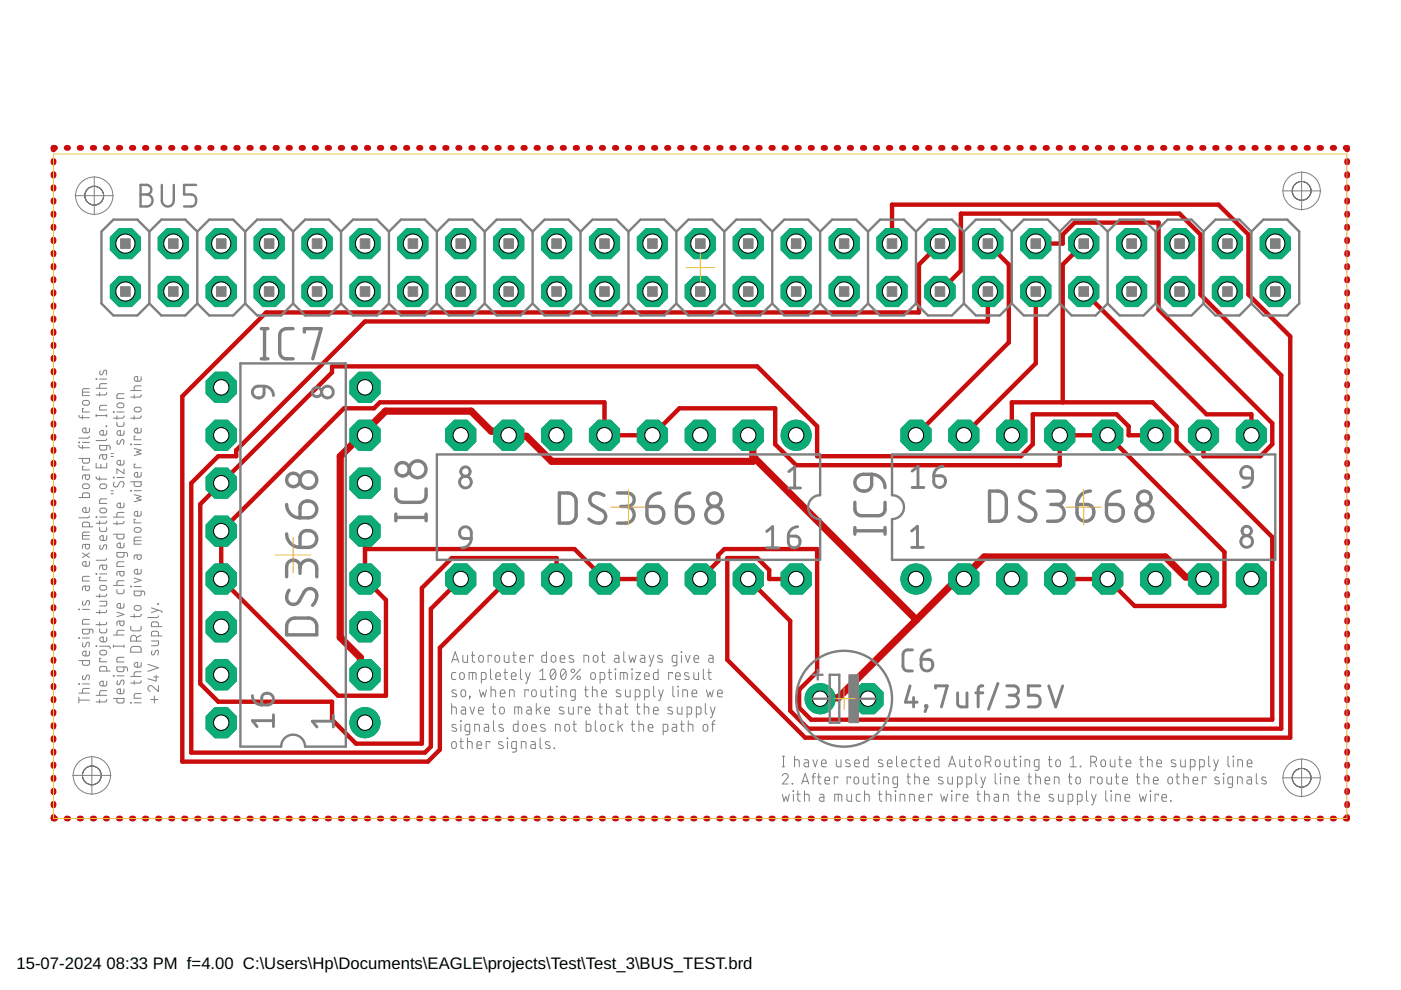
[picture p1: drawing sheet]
<svg xmlns="http://www.w3.org/2000/svg" width="297mm" height="210mm" viewBox="0 0 297 210" stroke-linecap="round" stroke-linejoin="round" font-family="sans-serif">
<defs><g id="words">
<g font-size="3.5">
<text x="3.5" y="205.4">15-07-2024</text>
<text x="22.6" y="205.4">08:33 PM f=4.00 C:\Users\Hp\Documents\EAGLE\projects\Test\Test_3\BUS_TEST.brd</text>
</g>
</g></defs>
<circle cx="270.4" cy="51.6" r="3.5" fill="#0dab76" stroke="#0dab76" stroke-width=".21"/>
<circle cx="270.4" cy="51.6" r="2.03" fill="#fff" stroke="#000" stroke-width=".21"/>
<circle cx="270.4" cy="61.8" r="3.5" fill="#0dab76" stroke="#0dab76" stroke-width=".21"/>
<circle cx="270.4" cy="61.8" r="2.03" fill="#fff" stroke="#000" stroke-width=".21"/>
<circle cx="260.2" cy="51.6" r="3.5" fill="#0dab76" stroke="#0dab76" stroke-width=".21"/>
<circle cx="260.2" cy="51.6" r="2.03" fill="#fff" stroke="#000" stroke-width=".21"/>
<circle cx="260.2" cy="61.8" r="3.5" fill="#0dab76" stroke="#0dab76" stroke-width=".21"/>
<circle cx="260.2" cy="61.8" r="2.03" fill="#fff" stroke="#000" stroke-width=".21"/>
<circle cx="250.1" cy="51.6" r="3.5" fill="#0dab76" stroke="#0dab76" stroke-width=".21"/>
<circle cx="250.1" cy="51.6" r="2.03" fill="#fff" stroke="#000" stroke-width=".21"/>
<circle cx="250.1" cy="61.8" r="3.5" fill="#0dab76" stroke="#0dab76" stroke-width=".21"/>
<circle cx="250.1" cy="61.8" r="2.03" fill="#fff" stroke="#000" stroke-width=".21"/>
<circle cx="239.9" cy="51.6" r="3.5" fill="#0dab76" stroke="#0dab76" stroke-width=".21"/>
<circle cx="239.9" cy="51.6" r="2.03" fill="#fff" stroke="#000" stroke-width=".21"/>
<circle cx="239.9" cy="61.8" r="3.5" fill="#0dab76" stroke="#0dab76" stroke-width=".21"/>
<circle cx="239.9" cy="61.8" r="2.03" fill="#fff" stroke="#000" stroke-width=".21"/>
<circle cx="229.8" cy="51.6" r="3.5" fill="#0dab76" stroke="#0dab76" stroke-width=".21"/>
<circle cx="229.8" cy="51.6" r="2.03" fill="#fff" stroke="#000" stroke-width=".21"/>
<circle cx="229.8" cy="61.8" r="3.5" fill="#0dab76" stroke="#0dab76" stroke-width=".21"/>
<circle cx="229.8" cy="61.8" r="2.03" fill="#fff" stroke="#000" stroke-width=".21"/>
<circle cx="219.6" cy="51.6" r="3.5" fill="#0dab76" stroke="#0dab76" stroke-width=".21"/>
<circle cx="219.6" cy="51.6" r="2.03" fill="#fff" stroke="#000" stroke-width=".21"/>
<circle cx="219.6" cy="61.8" r="3.5" fill="#0dab76" stroke="#0dab76" stroke-width=".21"/>
<circle cx="219.6" cy="61.8" r="2.03" fill="#fff" stroke="#000" stroke-width=".21"/>
<circle cx="209.4" cy="51.6" r="3.5" fill="#0dab76" stroke="#0dab76" stroke-width=".21"/>
<circle cx="209.4" cy="51.6" r="2.03" fill="#fff" stroke="#000" stroke-width=".21"/>
<circle cx="209.4" cy="61.8" r="3.5" fill="#0dab76" stroke="#0dab76" stroke-width=".21"/>
<circle cx="209.4" cy="61.8" r="2.03" fill="#fff" stroke="#000" stroke-width=".21"/>
<circle cx="199.3" cy="51.6" r="3.5" fill="#0dab76" stroke="#0dab76" stroke-width=".21"/>
<circle cx="199.3" cy="51.6" r="2.03" fill="#fff" stroke="#000" stroke-width=".21"/>
<circle cx="199.3" cy="61.8" r="3.5" fill="#0dab76" stroke="#0dab76" stroke-width=".21"/>
<circle cx="199.3" cy="61.8" r="2.03" fill="#fff" stroke="#000" stroke-width=".21"/>
<circle cx="189.1" cy="51.6" r="3.5" fill="#0dab76" stroke="#0dab76" stroke-width=".21"/>
<circle cx="189.1" cy="51.6" r="2.03" fill="#fff" stroke="#000" stroke-width=".21"/>
<circle cx="189.1" cy="61.8" r="3.5" fill="#0dab76" stroke="#0dab76" stroke-width=".21"/>
<circle cx="189.1" cy="61.8" r="2.03" fill="#fff" stroke="#000" stroke-width=".21"/>
<circle cx="179" cy="51.6" r="3.5" fill="#0dab76" stroke="#0dab76" stroke-width=".21"/>
<circle cx="179" cy="51.6" r="2.03" fill="#fff" stroke="#000" stroke-width=".21"/>
<circle cx="179" cy="61.8" r="3.5" fill="#0dab76" stroke="#0dab76" stroke-width=".21"/>
<circle cx="179" cy="61.8" r="2.03" fill="#fff" stroke="#000" stroke-width=".21"/>
<circle cx="168.8" cy="51.6" r="3.5" fill="#0dab76" stroke="#0dab76" stroke-width=".21"/>
<circle cx="168.8" cy="51.6" r="2.03" fill="#fff" stroke="#000" stroke-width=".21"/>
<circle cx="168.8" cy="61.8" r="3.5" fill="#0dab76" stroke="#0dab76" stroke-width=".21"/>
<circle cx="168.8" cy="61.8" r="2.03" fill="#fff" stroke="#000" stroke-width=".21"/>
<circle cx="158.6" cy="51.6" r="3.5" fill="#0dab76" stroke="#0dab76" stroke-width=".21"/>
<circle cx="158.6" cy="51.6" r="2.03" fill="#fff" stroke="#000" stroke-width=".21"/>
<circle cx="158.6" cy="61.8" r="3.5" fill="#0dab76" stroke="#0dab76" stroke-width=".21"/>
<circle cx="158.6" cy="61.8" r="2.03" fill="#fff" stroke="#000" stroke-width=".21"/>
<circle cx="148.5" cy="51.6" r="3.5" fill="#0dab76" stroke="#0dab76" stroke-width=".21"/>
<circle cx="148.5" cy="51.6" r="2.03" fill="#fff" stroke="#000" stroke-width=".21"/>
<circle cx="148.5" cy="61.8" r="3.5" fill="#0dab76" stroke="#0dab76" stroke-width=".21"/>
<circle cx="148.5" cy="61.8" r="2.03" fill="#fff" stroke="#000" stroke-width=".21"/>
<circle cx="138.3" cy="51.6" r="3.5" fill="#0dab76" stroke="#0dab76" stroke-width=".21"/>
<circle cx="138.3" cy="51.6" r="2.03" fill="#fff" stroke="#000" stroke-width=".21"/>
<circle cx="138.3" cy="61.8" r="3.5" fill="#0dab76" stroke="#0dab76" stroke-width=".21"/>
<circle cx="138.3" cy="61.8" r="2.03" fill="#fff" stroke="#000" stroke-width=".21"/>
<circle cx="128.2" cy="51.6" r="3.5" fill="#0dab76" stroke="#0dab76" stroke-width=".21"/>
<circle cx="128.2" cy="51.6" r="2.03" fill="#fff" stroke="#000" stroke-width=".21"/>
<circle cx="128.2" cy="61.8" r="3.5" fill="#0dab76" stroke="#0dab76" stroke-width=".21"/>
<circle cx="128.2" cy="61.8" r="2.03" fill="#fff" stroke="#000" stroke-width=".21"/>
<circle cx="118" cy="51.6" r="3.5" fill="#0dab76" stroke="#0dab76" stroke-width=".21"/>
<circle cx="118" cy="51.6" r="2.03" fill="#fff" stroke="#000" stroke-width=".21"/>
<circle cx="118" cy="61.8" r="3.5" fill="#0dab76" stroke="#0dab76" stroke-width=".21"/>
<circle cx="118" cy="61.8" r="2.03" fill="#fff" stroke="#000" stroke-width=".21"/>
<circle cx="107.8" cy="51.6" r="3.5" fill="#0dab76" stroke="#0dab76" stroke-width=".21"/>
<circle cx="107.8" cy="51.6" r="2.03" fill="#fff" stroke="#000" stroke-width=".21"/>
<circle cx="107.8" cy="61.8" r="3.5" fill="#0dab76" stroke="#0dab76" stroke-width=".21"/>
<circle cx="107.8" cy="61.8" r="2.03" fill="#fff" stroke="#000" stroke-width=".21"/>
<circle cx="97.7" cy="51.6" r="3.5" fill="#0dab76" stroke="#0dab76" stroke-width=".21"/>
<circle cx="97.7" cy="51.6" r="2.03" fill="#fff" stroke="#000" stroke-width=".21"/>
<circle cx="97.7" cy="61.8" r="3.5" fill="#0dab76" stroke="#0dab76" stroke-width=".21"/>
<circle cx="97.7" cy="61.8" r="2.03" fill="#fff" stroke="#000" stroke-width=".21"/>
<circle cx="87.5" cy="51.6" r="3.5" fill="#0dab76" stroke="#0dab76" stroke-width=".21"/>
<circle cx="87.5" cy="51.6" r="2.03" fill="#fff" stroke="#000" stroke-width=".21"/>
<circle cx="87.5" cy="61.8" r="3.5" fill="#0dab76" stroke="#0dab76" stroke-width=".21"/>
<circle cx="87.5" cy="61.8" r="2.03" fill="#fff" stroke="#000" stroke-width=".21"/>
<circle cx="77.4" cy="51.6" r="3.5" fill="#0dab76" stroke="#0dab76" stroke-width=".21"/>
<circle cx="77.4" cy="51.6" r="2.03" fill="#fff" stroke="#000" stroke-width=".21"/>
<circle cx="77.4" cy="61.8" r="3.5" fill="#0dab76" stroke="#0dab76" stroke-width=".21"/>
<circle cx="77.4" cy="61.8" r="2.03" fill="#fff" stroke="#000" stroke-width=".21"/>
<circle cx="67.2" cy="61.8" r="3.5" fill="#0dab76" stroke="#0dab76" stroke-width=".21"/>
<circle cx="67.2" cy="61.8" r="2.03" fill="#fff" stroke="#000" stroke-width=".21"/>
<circle cx="67.2" cy="51.6" r="3.5" fill="#0dab76" stroke="#0dab76" stroke-width=".21"/>
<circle cx="67.2" cy="51.6" r="2.03" fill="#fff" stroke="#000" stroke-width=".21"/>
<circle cx="57.1" cy="51.6" r="3.5" fill="#0dab76" stroke="#0dab76" stroke-width=".21"/>
<circle cx="57.1" cy="51.6" r="2.03" fill="#fff" stroke="#000" stroke-width=".21"/>
<circle cx="46.9" cy="51.6" r="3.5" fill="#0dab76" stroke="#0dab76" stroke-width=".21"/>
<circle cx="46.9" cy="51.6" r="2.03" fill="#fff" stroke="#000" stroke-width=".21"/>
<circle cx="36.7" cy="51.6" r="3.5" fill="#0dab76" stroke="#0dab76" stroke-width=".21"/>
<circle cx="36.7" cy="51.6" r="2.03" fill="#fff" stroke="#000" stroke-width=".21"/>
<circle cx="36.7" cy="61.8" r="3.5" fill="#0dab76" stroke="#0dab76" stroke-width=".21"/>
<circle cx="36.7" cy="61.8" r="2.03" fill="#fff" stroke="#000" stroke-width=".21"/>
<circle cx="46.9" cy="61.8" r="3.5" fill="#0dab76" stroke="#0dab76" stroke-width=".21"/>
<circle cx="46.9" cy="61.8" r="2.03" fill="#fff" stroke="#000" stroke-width=".21"/>
<circle cx="57.1" cy="61.8" r="3.5" fill="#0dab76" stroke="#0dab76" stroke-width=".21"/>
<circle cx="57.1" cy="61.8" r="2.03" fill="#fff" stroke="#000" stroke-width=".21"/>
<circle cx="26.6" cy="61.8" r="3.5" fill="#0dab76" stroke="#0dab76" stroke-width=".21"/>
<circle cx="26.6" cy="61.8" r="2.03" fill="#fff" stroke="#000" stroke-width=".21"/>
<circle cx="26.6" cy="51.6" r="3.5" fill="#0dab76" stroke="#0dab76" stroke-width=".21"/>
<circle cx="26.6" cy="51.6" r="2.03" fill="#fff" stroke="#000" stroke-width=".21"/>
<circle cx="184" cy="148.1" r="3.5" fill="#0dab76" stroke="#0dab76" stroke-width=".21"/>
<circle cx="184" cy="148.1" r="1.63" fill="#fff" stroke="#000" stroke-width=".21"/>
<circle cx="173.9" cy="148.1" r="3.2" fill="#0dab76" stroke="#0dab76" stroke-width=".21"/>
<circle cx="173.9" cy="148.1" r="1.63" fill="#fff" stroke="#000" stroke-width=".21"/>
<circle cx="77.4" cy="153.2" r="3.2" fill="#0dab76" stroke="#0dab76" stroke-width=".21"/>
<circle cx="77.4" cy="153.2" r="1.63" fill="#fff" stroke="#000" stroke-width=".21"/>
<circle cx="77.4" cy="143.1" r="3.5" fill="#0dab76" stroke="#0dab76" stroke-width=".21"/>
<circle cx="77.4" cy="143.1" r="1.63" fill="#fff" stroke="#000" stroke-width=".21"/>
<circle cx="77.4" cy="132.9" r="3.5" fill="#0dab76" stroke="#0dab76" stroke-width=".21"/>
<circle cx="77.4" cy="132.9" r="1.63" fill="#fff" stroke="#000" stroke-width=".21"/>
<circle cx="77.4" cy="122.8" r="3.5" fill="#0dab76" stroke="#0dab76" stroke-width=".21"/>
<circle cx="77.4" cy="122.8" r="1.63" fill="#fff" stroke="#000" stroke-width=".21"/>
<circle cx="77.4" cy="112.6" r="3.5" fill="#0dab76" stroke="#0dab76" stroke-width=".21"/>
<circle cx="77.4" cy="112.6" r="1.63" fill="#fff" stroke="#000" stroke-width=".21"/>
<circle cx="77.4" cy="102.4" r="3.5" fill="#0dab76" stroke="#0dab76" stroke-width=".21"/>
<circle cx="77.4" cy="102.4" r="1.63" fill="#fff" stroke="#000" stroke-width=".21"/>
<circle cx="77.4" cy="92.3" r="3.5" fill="#0dab76" stroke="#0dab76" stroke-width=".21"/>
<circle cx="77.4" cy="92.3" r="1.63" fill="#fff" stroke="#000" stroke-width=".21"/>
<circle cx="77.4" cy="82.1" r="3.5" fill="#0dab76" stroke="#0dab76" stroke-width=".21"/>
<circle cx="77.4" cy="82.1" r="1.63" fill="#fff" stroke="#000" stroke-width=".21"/>
<circle cx="46.9" cy="82.1" r="3.5" fill="#0dab76" stroke="#0dab76" stroke-width=".21"/>
<circle cx="46.9" cy="82.1" r="1.63" fill="#fff" stroke="#000" stroke-width=".21"/>
<circle cx="46.9" cy="92.3" r="3.5" fill="#0dab76" stroke="#0dab76" stroke-width=".21"/>
<circle cx="46.9" cy="92.3" r="1.63" fill="#fff" stroke="#000" stroke-width=".21"/>
<circle cx="46.9" cy="102.4" r="3.5" fill="#0dab76" stroke="#0dab76" stroke-width=".21"/>
<circle cx="46.9" cy="102.4" r="1.63" fill="#fff" stroke="#000" stroke-width=".21"/>
<circle cx="46.9" cy="112.6" r="3.5" fill="#0dab76" stroke="#0dab76" stroke-width=".21"/>
<circle cx="46.9" cy="112.6" r="1.63" fill="#fff" stroke="#000" stroke-width=".21"/>
<circle cx="46.9" cy="122.8" r="3.5" fill="#0dab76" stroke="#0dab76" stroke-width=".21"/>
<circle cx="46.9" cy="122.8" r="1.63" fill="#fff" stroke="#000" stroke-width=".21"/>
<circle cx="46.9" cy="132.9" r="3.5" fill="#0dab76" stroke="#0dab76" stroke-width=".21"/>
<circle cx="46.9" cy="132.9" r="1.63" fill="#fff" stroke="#000" stroke-width=".21"/>
<circle cx="46.9" cy="143.1" r="3.5" fill="#0dab76" stroke="#0dab76" stroke-width=".21"/>
<circle cx="46.9" cy="143.1" r="1.63" fill="#fff" stroke="#000" stroke-width=".21"/>
<circle cx="46.9" cy="153.2" r="3.5" fill="#0dab76" stroke="#0dab76" stroke-width=".21"/>
<circle cx="46.9" cy="153.2" r="1.63" fill="#fff" stroke="#000" stroke-width=".21"/>
<circle cx="168.8" cy="92.3" r="3.2" fill="#0dab76" stroke="#0dab76" stroke-width=".21"/>
<circle cx="168.8" cy="92.3" r="1.63" fill="#fff" stroke="#000" stroke-width=".21"/>
<circle cx="158.6" cy="92.3" r="3.5" fill="#0dab76" stroke="#0dab76" stroke-width=".21"/>
<circle cx="158.6" cy="92.3" r="1.63" fill="#fff" stroke="#000" stroke-width=".21"/>
<circle cx="148.5" cy="92.3" r="3.5" fill="#0dab76" stroke="#0dab76" stroke-width=".21"/>
<circle cx="148.5" cy="92.3" r="1.63" fill="#fff" stroke="#000" stroke-width=".21"/>
<circle cx="138.3" cy="92.3" r="3.5" fill="#0dab76" stroke="#0dab76" stroke-width=".21"/>
<circle cx="138.3" cy="92.3" r="1.63" fill="#fff" stroke="#000" stroke-width=".21"/>
<circle cx="128.2" cy="92.3" r="3.5" fill="#0dab76" stroke="#0dab76" stroke-width=".21"/>
<circle cx="128.2" cy="92.3" r="1.63" fill="#fff" stroke="#000" stroke-width=".21"/>
<circle cx="118" cy="92.3" r="3.5" fill="#0dab76" stroke="#0dab76" stroke-width=".21"/>
<circle cx="118" cy="92.3" r="1.63" fill="#fff" stroke="#000" stroke-width=".21"/>
<circle cx="107.8" cy="92.3" r="3.5" fill="#0dab76" stroke="#0dab76" stroke-width=".21"/>
<circle cx="107.8" cy="92.3" r="1.63" fill="#fff" stroke="#000" stroke-width=".21"/>
<circle cx="97.7" cy="92.3" r="3.5" fill="#0dab76" stroke="#0dab76" stroke-width=".21"/>
<circle cx="97.7" cy="92.3" r="1.63" fill="#fff" stroke="#000" stroke-width=".21"/>
<circle cx="97.7" cy="122.8" r="3.5" fill="#0dab76" stroke="#0dab76" stroke-width=".21"/>
<circle cx="97.7" cy="122.8" r="1.63" fill="#fff" stroke="#000" stroke-width=".21"/>
<circle cx="107.8" cy="122.8" r="3.5" fill="#0dab76" stroke="#0dab76" stroke-width=".21"/>
<circle cx="107.8" cy="122.8" r="1.63" fill="#fff" stroke="#000" stroke-width=".21"/>
<circle cx="118" cy="122.8" r="3.5" fill="#0dab76" stroke="#0dab76" stroke-width=".21"/>
<circle cx="118" cy="122.8" r="1.63" fill="#fff" stroke="#000" stroke-width=".21"/>
<circle cx="128.2" cy="122.8" r="3.5" fill="#0dab76" stroke="#0dab76" stroke-width=".21"/>
<circle cx="128.2" cy="122.8" r="1.63" fill="#fff" stroke="#000" stroke-width=".21"/>
<circle cx="138.3" cy="122.8" r="3.5" fill="#0dab76" stroke="#0dab76" stroke-width=".21"/>
<circle cx="138.3" cy="122.8" r="1.63" fill="#fff" stroke="#000" stroke-width=".21"/>
<circle cx="148.5" cy="122.8" r="3.5" fill="#0dab76" stroke="#0dab76" stroke-width=".21"/>
<circle cx="148.5" cy="122.8" r="1.63" fill="#fff" stroke="#000" stroke-width=".21"/>
<circle cx="158.6" cy="122.8" r="3.5" fill="#0dab76" stroke="#0dab76" stroke-width=".21"/>
<circle cx="158.6" cy="122.8" r="1.63" fill="#fff" stroke="#000" stroke-width=".21"/>
<circle cx="168.8" cy="122.8" r="3.5" fill="#0dab76" stroke="#0dab76" stroke-width=".21"/>
<circle cx="168.8" cy="122.8" r="1.63" fill="#fff" stroke="#000" stroke-width=".21"/>
<circle cx="194.2" cy="122.8" r="3.2" fill="#0dab76" stroke="#0dab76" stroke-width=".21"/>
<circle cx="194.2" cy="122.8" r="1.63" fill="#fff" stroke="#000" stroke-width=".21"/>
<circle cx="204.4" cy="122.8" r="3.5" fill="#0dab76" stroke="#0dab76" stroke-width=".21"/>
<circle cx="204.4" cy="122.8" r="1.63" fill="#fff" stroke="#000" stroke-width=".21"/>
<circle cx="214.5" cy="122.8" r="3.5" fill="#0dab76" stroke="#0dab76" stroke-width=".21"/>
<circle cx="214.5" cy="122.8" r="1.63" fill="#fff" stroke="#000" stroke-width=".21"/>
<circle cx="224.7" cy="122.8" r="3.5" fill="#0dab76" stroke="#0dab76" stroke-width=".21"/>
<circle cx="224.7" cy="122.8" r="1.63" fill="#fff" stroke="#000" stroke-width=".21"/>
<circle cx="234.8" cy="122.8" r="3.5" fill="#0dab76" stroke="#0dab76" stroke-width=".21"/>
<circle cx="234.8" cy="122.8" r="1.63" fill="#fff" stroke="#000" stroke-width=".21"/>
<circle cx="245" cy="122.8" r="3.5" fill="#0dab76" stroke="#0dab76" stroke-width=".21"/>
<circle cx="245" cy="122.8" r="1.63" fill="#fff" stroke="#000" stroke-width=".21"/>
<circle cx="255.2" cy="122.8" r="3.5" fill="#0dab76" stroke="#0dab76" stroke-width=".21"/>
<circle cx="255.2" cy="122.8" r="1.63" fill="#fff" stroke="#000" stroke-width=".21"/>
<circle cx="265.3" cy="122.8" r="3.5" fill="#0dab76" stroke="#0dab76" stroke-width=".21"/>
<circle cx="265.3" cy="122.8" r="1.63" fill="#fff" stroke="#000" stroke-width=".21"/>
<circle cx="265.3" cy="92.3" r="3.5" fill="#0dab76" stroke="#0dab76" stroke-width=".21"/>
<circle cx="265.3" cy="92.3" r="1.63" fill="#fff" stroke="#000" stroke-width=".21"/>
<circle cx="255.2" cy="92.3" r="3.5" fill="#0dab76" stroke="#0dab76" stroke-width=".21"/>
<circle cx="255.2" cy="92.3" r="1.63" fill="#fff" stroke="#000" stroke-width=".21"/>
<circle cx="245" cy="92.3" r="3.5" fill="#0dab76" stroke="#0dab76" stroke-width=".21"/>
<circle cx="245" cy="92.3" r="1.63" fill="#fff" stroke="#000" stroke-width=".21"/>
<circle cx="234.8" cy="92.3" r="3.5" fill="#0dab76" stroke="#0dab76" stroke-width=".21"/>
<circle cx="234.8" cy="92.3" r="1.63" fill="#fff" stroke="#000" stroke-width=".21"/>
<circle cx="224.7" cy="92.3" r="3.5" fill="#0dab76" stroke="#0dab76" stroke-width=".21"/>
<circle cx="224.7" cy="92.3" r="1.63" fill="#fff" stroke="#000" stroke-width=".21"/>
<circle cx="214.5" cy="92.3" r="3.5" fill="#0dab76" stroke="#0dab76" stroke-width=".21"/>
<circle cx="214.5" cy="92.3" r="1.63" fill="#fff" stroke="#000" stroke-width=".21"/>
<circle cx="204.4" cy="92.3" r="3.5" fill="#0dab76" stroke="#0dab76" stroke-width=".21"/>
<circle cx="204.4" cy="92.3" r="1.63" fill="#fff" stroke="#000" stroke-width=".21"/>
<circle cx="194.2" cy="92.3" r="3.5" fill="#0dab76" stroke="#0dab76" stroke-width=".21"/>
<circle cx="194.2" cy="92.3" r="1.63" fill="#fff" stroke="#000" stroke-width=".21"/>
<g fill="none" stroke="#c90d0c" stroke-width=".93">
<path d="M189.1 51.6v-8.2h69.2l6.4 6.3v12.7l8.9 8.9v85.1h-102.9l-16.5-16.5v-21.6h6.3l2.6 2.6v1.9h5.7M199.3 51.6l-4.5 4.5v10.2h-138.4l-17.7 17.7v77.5h52l2.6-2.6v-21.5l14.5-14.6M209.4 51.6l4.5 4.5v16.5l-19.7 19.7M219.6 51.6h5.7v-1.9l2.6-2.5h17.7v18.4l24.1 24.1v4.5l-2.5 2.5h-12v-4.4M229.8 51.6l-4.5 4.5v29.2M199.3 61.8l4.4-4.4v-12.1h46.4l4.4 4.4v12.7l17.2 17.2v74.9h-100.4l-3.8-3.8v-19.1l-8.9-8.8M209.4 61.8v6.4h-132l-27.3 27.3v1.2h-3.8l-5.7 5.7v57.2h49.5l1.3-1.3v-29.2l6.3-6.3M219.6 61.8v15.2l-15.2 15.3M229.8 61.8l26 26h9.5v4.5M214.5 92.3v-7h29.9l5 5.1v3.2l20.3 20.3v38.7h-97.7l-2.6-2.5v-3.9l3.8-3.8v-26h-19.6l-1.3 1.3v1.3l-3.8 3.8M245 92.3h-5.7v-1.9l-2.6-2.6h-17.7v6.4l-2.6 2.5h-43.2v-6.3l-12.7-12.7h-90.1v1.3l-27.9 27.9v38.1l3.8 3.8h24.1v3.8l5.1 5.1h14v-33l6.3-6.4h22.2v4.5M77.4 116.4h44.4l6.4 6.4h10.1"/>
<path d="M77.4 112.6v10.2l4.4 4.4v20.3h-10.1l-24.8-24.7v-10.2l26-26h6.4l1.3-1.3h47.6v7h10.1l5.7-5.7h20.4v7.6l4.4 4.4h55.9v-6.3h10.1l24.8 24.8v11.4h-19l-5.8-5.7h-10.1"/>
</g>
<g fill="none" stroke="#c90d0c" stroke-width="1.2">
<path d="M11.3 34.1v.4M11.3 36.9v.4M11.3 39.7v.3M11.7 31.3h-.4v.4M14.1 31.3h.3M16.9 31.3h.3M19.6 31.3h.4M22.4 31.3h.3M25.2 31.3h.3M27.9 31.3h.4M30.7 31.3h.4M33.5 31.3h.3"/>
<path d="M36.3 31.3h.3M39 31.3h.3M41.8 31.3h.3M44.6 31.3h.3M47.3 31.3h.3M50.1 31.3h.3M52.9 31.3h.3M55.6 31.3h.3M58.4 31.3h.3M61.2 31.3h.3M63.9 31.3h.4M66.7 31.3h.3"/>
<path d="M69.4 31.3h.4M72.2 31.3h.4M75 31.3h.3M77.8 31.3h.3M80.5 31.3h.4M83.3 31.3h.3M86.1 31.3h.3M88.8 31.3h.4M91.6 31.3h.3M94.4 31.3h.3M97.1 31.3h.4M99.9 31.3h.3"/>
<path d="M102.7 31.3h.3M105.4 31.3h.4M108.2 31.3h.3M111 31.3h.3M113.7 31.3h.4M116.5 31.3h.3M119.3 31.3h.3M122 31.3h.4M124.8 31.3h.3M127.6 31.3h.3M130.3 31.3h.4M133.1 31.3h.3"/>
<path d="M135.9 31.3h.3M138.6 31.3h.4M141.4 31.3h.3M144.2 31.3h.3M146.9 31.3h.4M149.7 31.3h.3M152.5 31.3h.3M155.2 31.3h.4M158 31.3h.3M160.8 31.3h.3M163.5 31.3h.4M166.3 31.3h.3"/>
<path d="M169.1 31.3h.3M171.9 31.3h.3M174.6 31.3h.3M177.4 31.3h.3M180.1 31.3h.4M182.9 31.3h.3M185.7 31.3h.3M188.4 31.3h.4M191.2 31.3h.3M194 31.3h.3M196.7 31.3h.4M199.5 31.3h.4"/>
<path d="M202.3 31.3h.3M205.1 31.3h.3M207.8 31.3h.4M210.6 31.3h.3M213.4 31.3h.3M216.1 31.3h.4M218.9 31.3h.3M221.7 31.3h.3M224.4 31.3h.3M227.2 31.3h.3M230 31.3h.3M232.7 31.3h.3"/>
<path d="M235.5 31.3h.3M238.3 31.3h.3M241 31.3h.4M243.8 31.3h.3M246.6 31.3h.3M249.3 31.3h.4M252.1 31.3h.3M254.9 31.3h.3M257.6 31.3h.4M260.4 31.3h.3M263.2 31.3h.3M265.9 31.3h.4"/>
<path d="M268.7 31.3h.3M271.5 31.3h.3M274.2 31.3h.4M277 31.3h.3M279.8 31.3h.3M282.5 31.3h.4M285.3 31.3h.3v.4M285.6 34.1v.4M285.6 36.9v.4M285.6 39.7v.3M11.3 42.5v.3M11.3 45.3v.3"/>
<path d="M11.3 48v.4M11.3 50.8v.4M11.3 53.6v.3M11.3 56.4v.3M11.3 59.2v.3M285.6 42.5v.3M285.6 45.3v.3M285.6 48v.4M285.6 50.8v.4M285.6 53.6v.3M285.6 56.4v.3M285.6 59.2v.3"/>
<path d="M11.3 61.9v.4M11.3 64.7v.4M11.3 67.5v.3M11.3 70.3v.3M11.3 73.1v.3M11.3 75.8v.4M11.3 78.6v.4M285.6 61.9v.4M285.6 64.7v.4M285.6 67.5v.3M285.6 70.3v.3M285.6 73.1v.3"/>
<path d="M285.6 75.8v.4M285.6 78.6v.4M11.3 81.4v.3M11.3 84.2v.3M11.3 87v.3M11.3 89.7v.4M11.3 92.5v.4M11.3 95.3v.4M11.3 98.1v.3M285.6 81.4v.3M285.6 84.2v.3M285.6 87v.3"/>
<path d="M285.6 89.7v.4M285.6 92.5v.4M285.6 95.3v.4M285.6 98.1v.3M11.3 100.9v.3M11.3 103.7v.3M11.3 106.4v.4M11.3 109.2v.4M11.3 112v.4M11.3 114.8v.3M11.3 117.6v.3M285.6 100.9v.3"/>
<path d="M285.6 103.7v.3M285.6 106.4v.4M285.6 109.2v.4M285.6 112v.4M285.6 114.8v.3M285.6 117.6v.3M11.3 120.4v.3M11.3 123.1v.4M11.3 125.9v.4M11.3 128.7v.3M11.3 131.5v.3M11.3 134.3v.3"/>
<path d="M11.3 137v.4M11.3 139.8v.4M285.6 120.4v.3M285.6 123.1v.4M285.6 125.9v.4M285.6 128.7v.3M285.6 131.5v.3M285.6 134.3v.3M285.6 137v.4M285.6 139.8v.4M11.3 142.6v.3M11.3 145.4v.3"/>
<path d="M11.3 148.2v.3M11.3 150.9v.4M11.3 153.7v.4M11.3 156.5v.4M11.3 159.3v.3M285.6 142.6v.3M285.6 145.4v.3M285.6 148.2v.3M285.6 150.9v.4M285.6 153.7v.4M285.6 156.5v.4M285.6 159.3v.3"/>
<path d="M11.3 162.1v.3M11.3 164.9v.3M11.3 167.6v.4M11.3 170.4v.4M11.3 173.2v.3h.4M14.1 173.5h.3M16.9 173.5h.3M19.6 173.5h.4M22.4 173.5h.3M25.2 173.5h.3M27.9 173.5h.4M30.7 173.5h.4"/>
<path d="M33.5 173.5h.3M36.3 173.5h.3M39 173.5h.3M41.8 173.5h.3M44.6 173.5h.3M47.3 173.5h.3M50.1 173.5h.3M52.9 173.5h.3M55.6 173.5h.3M58.4 173.5h.3M61.2 173.5h.3M63.9 173.5h.4"/>
<path d="M66.7 173.5h.3M69.4 173.5h.4M72.2 173.5h.4M75 173.5h.3M77.8 173.5h.3M80.5 173.5h.4M83.3 173.5h.3M86.1 173.5h.3M88.8 173.5h.4M91.6 173.5h.3M94.4 173.5h.3M97.1 173.5h.4"/>
<path d="M99.9 173.5h.3M102.7 173.5h.3M105.4 173.5h.4M108.2 173.5h.3M111 173.5h.3M113.7 173.5h.4M116.5 173.5h.3M119.3 173.5h.3M122 173.5h.4M124.8 173.5h.3M127.6 173.5h.3M130.3 173.5h.4"/>
<path d="M133.1 173.5h.3M135.9 173.5h.3M138.6 173.5h.4M141.4 173.5h.3M144.2 173.5h.3M146.9 173.5h.4M149.7 173.5h.3M152.5 173.5h.3M155.2 173.5h.4M158 173.5h.3M160.8 173.5h.3M163.5 173.5h.4"/>
<path d="M166.3 173.5h.3M169.1 173.5h.3M171.9 173.5h.3M174.6 173.5h.3M177.4 173.5h.3M180.1 173.5h.4M182.9 173.5h.3M185.7 173.5h.3M188.4 173.5h.4M191.2 173.5h.3M194 173.5h.3M196.7 173.5h.4"/>
<path d="M199.5 173.5h.4M202.3 173.5h.3M205.1 173.5h.3M207.8 173.5h.4M210.6 173.5h.3M213.4 173.5h.3M216.1 173.5h.4M218.9 173.5h.3M221.7 173.5h.3M224.4 173.5h.3M227.2 173.5h.3M230 173.5h.3"/>
<path d="M232.7 173.5h.3M235.5 173.5h.3M238.3 173.5h.3M241 173.5h.4M243.8 173.5h.3M246.6 173.5h.3M249.3 173.5h.4M252.1 173.5h.3M254.9 173.5h.3M257.6 173.5h.4M260.4 173.5h.3M263.2 173.5h.3"/>
<path d="M265.9 173.5h.4M268.7 173.5h.3M271.5 173.5h.3M274.2 173.5h.4M277 173.5h.3M279.8 173.5h.3M282.5 173.5h.4M285.6 173.2v.3h-.3M285.6 162.1v.3M285.6 164.9v.3M285.6 167.6v.4M285.6 170.4v.4"/>
</g>
<path d="M158.6 92.3l1 .2v4.3l.5 .5M160.1 97.3l-.5 .5h-42.7l-5.3-5.3h-3.2l-.6-.2-.5-.9h-3.2l-4.2-4.2h-18.2l-4.2 4.2-.1 .9-1 .2-4.3 4.3v38.3l4.3 4.3v3.2l1 .5M160.1 97.3l34.2 34.1M255.2 122.8l-.6-.5h-3.2l-4.3-4.2h-38.4l-4.3 4.2v.5l-1.1-.5-25.6 25.7h-3.2l-.6 .1" fill="none" stroke="#c90d0c" stroke-width="1.5"/>
<circle cx="270.4" cy="51.6" r="3.5" fill="#0dab76" stroke="#0dab76" stroke-width=".21"/>
<circle cx="270.4" cy="51.6" r="2.03" fill="#fff" stroke="#000" stroke-width=".21"/>
<circle cx="270.4" cy="61.8" r="3.5" fill="#0dab76" stroke="#0dab76" stroke-width=".21"/>
<circle cx="270.4" cy="61.8" r="2.03" fill="#fff" stroke="#000" stroke-width=".21"/>
<circle cx="260.2" cy="51.6" r="3.5" fill="#0dab76" stroke="#0dab76" stroke-width=".21"/>
<circle cx="260.2" cy="51.6" r="2.03" fill="#fff" stroke="#000" stroke-width=".21"/>
<circle cx="260.2" cy="61.8" r="3.5" fill="#0dab76" stroke="#0dab76" stroke-width=".21"/>
<circle cx="260.2" cy="61.8" r="2.03" fill="#fff" stroke="#000" stroke-width=".21"/>
<circle cx="250.1" cy="51.6" r="3.5" fill="#0dab76" stroke="#0dab76" stroke-width=".21"/>
<circle cx="250.1" cy="51.6" r="2.03" fill="#fff" stroke="#000" stroke-width=".21"/>
<circle cx="250.1" cy="61.8" r="3.5" fill="#0dab76" stroke="#0dab76" stroke-width=".21"/>
<circle cx="250.1" cy="61.8" r="2.03" fill="#fff" stroke="#000" stroke-width=".21"/>
<circle cx="239.9" cy="51.6" r="3.5" fill="#0dab76" stroke="#0dab76" stroke-width=".21"/>
<circle cx="239.9" cy="51.6" r="2.03" fill="#fff" stroke="#000" stroke-width=".21"/>
<circle cx="239.9" cy="61.8" r="3.5" fill="#0dab76" stroke="#0dab76" stroke-width=".21"/>
<circle cx="239.9" cy="61.8" r="2.03" fill="#fff" stroke="#000" stroke-width=".21"/>
<circle cx="229.8" cy="51.6" r="3.5" fill="#0dab76" stroke="#0dab76" stroke-width=".21"/>
<circle cx="229.8" cy="51.6" r="2.03" fill="#fff" stroke="#000" stroke-width=".21"/>
<circle cx="229.8" cy="61.8" r="3.5" fill="#0dab76" stroke="#0dab76" stroke-width=".21"/>
<circle cx="229.8" cy="61.8" r="2.03" fill="#fff" stroke="#000" stroke-width=".21"/>
<circle cx="219.6" cy="51.6" r="3.5" fill="#0dab76" stroke="#0dab76" stroke-width=".21"/>
<circle cx="219.6" cy="51.6" r="2.03" fill="#fff" stroke="#000" stroke-width=".21"/>
<circle cx="219.6" cy="61.8" r="3.5" fill="#0dab76" stroke="#0dab76" stroke-width=".21"/>
<circle cx="219.6" cy="61.8" r="2.03" fill="#fff" stroke="#000" stroke-width=".21"/>
<circle cx="209.4" cy="51.6" r="3.5" fill="#0dab76" stroke="#0dab76" stroke-width=".21"/>
<circle cx="209.4" cy="51.6" r="2.03" fill="#fff" stroke="#000" stroke-width=".21"/>
<circle cx="209.4" cy="61.8" r="3.5" fill="#0dab76" stroke="#0dab76" stroke-width=".21"/>
<circle cx="209.4" cy="61.8" r="2.03" fill="#fff" stroke="#000" stroke-width=".21"/>
<circle cx="199.3" cy="51.6" r="3.5" fill="#0dab76" stroke="#0dab76" stroke-width=".21"/>
<circle cx="199.3" cy="51.6" r="2.03" fill="#fff" stroke="#000" stroke-width=".21"/>
<circle cx="199.3" cy="61.8" r="3.5" fill="#0dab76" stroke="#0dab76" stroke-width=".21"/>
<circle cx="199.3" cy="61.8" r="2.03" fill="#fff" stroke="#000" stroke-width=".21"/>
<circle cx="189.1" cy="51.6" r="3.5" fill="#0dab76" stroke="#0dab76" stroke-width=".21"/>
<circle cx="189.1" cy="51.6" r="2.03" fill="#fff" stroke="#000" stroke-width=".21"/>
<circle cx="189.1" cy="61.8" r="3.5" fill="#0dab76" stroke="#0dab76" stroke-width=".21"/>
<circle cx="189.1" cy="61.8" r="2.03" fill="#fff" stroke="#000" stroke-width=".21"/>
<circle cx="179" cy="51.6" r="3.5" fill="#0dab76" stroke="#0dab76" stroke-width=".21"/>
<circle cx="179" cy="51.6" r="2.03" fill="#fff" stroke="#000" stroke-width=".21"/>
<circle cx="179" cy="61.8" r="3.5" fill="#0dab76" stroke="#0dab76" stroke-width=".21"/>
<circle cx="179" cy="61.8" r="2.03" fill="#fff" stroke="#000" stroke-width=".21"/>
<circle cx="168.8" cy="51.6" r="3.5" fill="#0dab76" stroke="#0dab76" stroke-width=".21"/>
<circle cx="168.8" cy="51.6" r="2.03" fill="#fff" stroke="#000" stroke-width=".21"/>
<circle cx="168.8" cy="61.8" r="3.5" fill="#0dab76" stroke="#0dab76" stroke-width=".21"/>
<circle cx="168.8" cy="61.8" r="2.03" fill="#fff" stroke="#000" stroke-width=".21"/>
<circle cx="158.6" cy="51.6" r="3.5" fill="#0dab76" stroke="#0dab76" stroke-width=".21"/>
<circle cx="158.6" cy="51.6" r="2.03" fill="#fff" stroke="#000" stroke-width=".21"/>
<circle cx="158.6" cy="61.8" r="3.5" fill="#0dab76" stroke="#0dab76" stroke-width=".21"/>
<circle cx="158.6" cy="61.8" r="2.03" fill="#fff" stroke="#000" stroke-width=".21"/>
<circle cx="148.5" cy="51.6" r="3.5" fill="#0dab76" stroke="#0dab76" stroke-width=".21"/>
<circle cx="148.5" cy="51.6" r="2.03" fill="#fff" stroke="#000" stroke-width=".21"/>
<circle cx="148.5" cy="61.8" r="3.5" fill="#0dab76" stroke="#0dab76" stroke-width=".21"/>
<circle cx="148.5" cy="61.8" r="2.03" fill="#fff" stroke="#000" stroke-width=".21"/>
<circle cx="138.3" cy="51.6" r="3.5" fill="#0dab76" stroke="#0dab76" stroke-width=".21"/>
<circle cx="138.3" cy="51.6" r="2.03" fill="#fff" stroke="#000" stroke-width=".21"/>
<circle cx="138.3" cy="61.8" r="3.5" fill="#0dab76" stroke="#0dab76" stroke-width=".21"/>
<circle cx="138.3" cy="61.8" r="2.03" fill="#fff" stroke="#000" stroke-width=".21"/>
<circle cx="128.2" cy="51.6" r="3.5" fill="#0dab76" stroke="#0dab76" stroke-width=".21"/>
<circle cx="128.2" cy="51.6" r="2.03" fill="#fff" stroke="#000" stroke-width=".21"/>
<circle cx="128.2" cy="61.8" r="3.5" fill="#0dab76" stroke="#0dab76" stroke-width=".21"/>
<circle cx="128.2" cy="61.8" r="2.03" fill="#fff" stroke="#000" stroke-width=".21"/>
<circle cx="118" cy="51.6" r="3.5" fill="#0dab76" stroke="#0dab76" stroke-width=".21"/>
<circle cx="118" cy="51.6" r="2.03" fill="#fff" stroke="#000" stroke-width=".21"/>
<circle cx="118" cy="61.8" r="3.5" fill="#0dab76" stroke="#0dab76" stroke-width=".21"/>
<circle cx="118" cy="61.8" r="2.03" fill="#fff" stroke="#000" stroke-width=".21"/>
<circle cx="107.8" cy="51.6" r="3.5" fill="#0dab76" stroke="#0dab76" stroke-width=".21"/>
<circle cx="107.8" cy="51.6" r="2.03" fill="#fff" stroke="#000" stroke-width=".21"/>
<circle cx="107.8" cy="61.8" r="3.5" fill="#0dab76" stroke="#0dab76" stroke-width=".21"/>
<circle cx="107.8" cy="61.8" r="2.03" fill="#fff" stroke="#000" stroke-width=".21"/>
<circle cx="97.7" cy="51.6" r="3.5" fill="#0dab76" stroke="#0dab76" stroke-width=".21"/>
<circle cx="97.7" cy="51.6" r="2.03" fill="#fff" stroke="#000" stroke-width=".21"/>
<circle cx="97.7" cy="61.8" r="3.5" fill="#0dab76" stroke="#0dab76" stroke-width=".21"/>
<circle cx="97.7" cy="61.8" r="2.03" fill="#fff" stroke="#000" stroke-width=".21"/>
<circle cx="87.5" cy="51.6" r="3.5" fill="#0dab76" stroke="#0dab76" stroke-width=".21"/>
<circle cx="87.5" cy="51.6" r="2.03" fill="#fff" stroke="#000" stroke-width=".21"/>
<circle cx="87.5" cy="61.8" r="3.5" fill="#0dab76" stroke="#0dab76" stroke-width=".21"/>
<circle cx="87.5" cy="61.8" r="2.03" fill="#fff" stroke="#000" stroke-width=".21"/>
<circle cx="77.4" cy="51.6" r="3.5" fill="#0dab76" stroke="#0dab76" stroke-width=".21"/>
<circle cx="77.4" cy="51.6" r="2.03" fill="#fff" stroke="#000" stroke-width=".21"/>
<circle cx="77.4" cy="61.8" r="3.5" fill="#0dab76" stroke="#0dab76" stroke-width=".21"/>
<circle cx="77.4" cy="61.8" r="2.03" fill="#fff" stroke="#000" stroke-width=".21"/>
<circle cx="67.2" cy="61.8" r="3.5" fill="#0dab76" stroke="#0dab76" stroke-width=".21"/>
<circle cx="67.2" cy="61.8" r="2.03" fill="#fff" stroke="#000" stroke-width=".21"/>
<circle cx="67.2" cy="51.6" r="3.5" fill="#0dab76" stroke="#0dab76" stroke-width=".21"/>
<circle cx="67.2" cy="51.6" r="2.03" fill="#fff" stroke="#000" stroke-width=".21"/>
<circle cx="57.1" cy="51.6" r="3.5" fill="#0dab76" stroke="#0dab76" stroke-width=".21"/>
<circle cx="57.1" cy="51.6" r="2.03" fill="#fff" stroke="#000" stroke-width=".21"/>
<circle cx="46.9" cy="51.6" r="3.5" fill="#0dab76" stroke="#0dab76" stroke-width=".21"/>
<circle cx="46.9" cy="51.6" r="2.03" fill="#fff" stroke="#000" stroke-width=".21"/>
<circle cx="36.7" cy="51.6" r="3.5" fill="#0dab76" stroke="#0dab76" stroke-width=".21"/>
<circle cx="36.7" cy="51.6" r="2.03" fill="#fff" stroke="#000" stroke-width=".21"/>
<circle cx="36.7" cy="61.8" r="3.5" fill="#0dab76" stroke="#0dab76" stroke-width=".21"/>
<circle cx="36.7" cy="61.8" r="2.03" fill="#fff" stroke="#000" stroke-width=".21"/>
<circle cx="46.9" cy="61.8" r="3.5" fill="#0dab76" stroke="#0dab76" stroke-width=".21"/>
<circle cx="46.9" cy="61.8" r="2.03" fill="#fff" stroke="#000" stroke-width=".21"/>
<circle cx="57.1" cy="61.8" r="3.5" fill="#0dab76" stroke="#0dab76" stroke-width=".21"/>
<circle cx="57.1" cy="61.8" r="2.03" fill="#fff" stroke="#000" stroke-width=".21"/>
<circle cx="26.6" cy="61.8" r="3.5" fill="#0dab76" stroke="#0dab76" stroke-width=".21"/>
<circle cx="26.6" cy="61.8" r="2.03" fill="#fff" stroke="#000" stroke-width=".21"/>
<circle cx="26.6" cy="51.6" r="3.5" fill="#0dab76" stroke="#0dab76" stroke-width=".21"/>
<circle cx="26.6" cy="51.6" r="2.03" fill="#fff" stroke="#000" stroke-width=".21"/>
<circle cx="184" cy="148.1" r="3.5" fill="#0dab76" stroke="#0dab76" stroke-width=".21"/>
<circle cx="184" cy="148.1" r="1.63" fill="#fff" stroke="#000" stroke-width=".21"/>
<circle cx="173.9" cy="148.1" r="3.2" fill="#0dab76" stroke="#0dab76" stroke-width=".21"/>
<circle cx="173.9" cy="148.1" r="1.63" fill="#fff" stroke="#000" stroke-width=".21"/>
<circle cx="77.4" cy="153.2" r="3.2" fill="#0dab76" stroke="#0dab76" stroke-width=".21"/>
<circle cx="77.4" cy="153.2" r="1.63" fill="#fff" stroke="#000" stroke-width=".21"/>
<circle cx="77.4" cy="143.1" r="3.5" fill="#0dab76" stroke="#0dab76" stroke-width=".21"/>
<circle cx="77.4" cy="143.1" r="1.63" fill="#fff" stroke="#000" stroke-width=".21"/>
<circle cx="77.4" cy="132.9" r="3.5" fill="#0dab76" stroke="#0dab76" stroke-width=".21"/>
<circle cx="77.4" cy="132.9" r="1.63" fill="#fff" stroke="#000" stroke-width=".21"/>
<circle cx="77.4" cy="122.8" r="3.5" fill="#0dab76" stroke="#0dab76" stroke-width=".21"/>
<circle cx="77.4" cy="122.8" r="1.63" fill="#fff" stroke="#000" stroke-width=".21"/>
<circle cx="77.4" cy="112.6" r="3.5" fill="#0dab76" stroke="#0dab76" stroke-width=".21"/>
<circle cx="77.4" cy="112.6" r="1.63" fill="#fff" stroke="#000" stroke-width=".21"/>
<circle cx="77.4" cy="102.4" r="3.5" fill="#0dab76" stroke="#0dab76" stroke-width=".21"/>
<circle cx="77.4" cy="102.4" r="1.63" fill="#fff" stroke="#000" stroke-width=".21"/>
<circle cx="77.4" cy="92.3" r="3.5" fill="#0dab76" stroke="#0dab76" stroke-width=".21"/>
<circle cx="77.4" cy="92.3" r="1.63" fill="#fff" stroke="#000" stroke-width=".21"/>
<circle cx="77.4" cy="82.1" r="3.5" fill="#0dab76" stroke="#0dab76" stroke-width=".21"/>
<circle cx="77.4" cy="82.1" r="1.63" fill="#fff" stroke="#000" stroke-width=".21"/>
<circle cx="46.9" cy="82.1" r="3.5" fill="#0dab76" stroke="#0dab76" stroke-width=".21"/>
<circle cx="46.9" cy="82.1" r="1.63" fill="#fff" stroke="#000" stroke-width=".21"/>
<circle cx="46.9" cy="92.3" r="3.5" fill="#0dab76" stroke="#0dab76" stroke-width=".21"/>
<circle cx="46.9" cy="92.3" r="1.63" fill="#fff" stroke="#000" stroke-width=".21"/>
<circle cx="46.9" cy="102.4" r="3.5" fill="#0dab76" stroke="#0dab76" stroke-width=".21"/>
<circle cx="46.9" cy="102.4" r="1.63" fill="#fff" stroke="#000" stroke-width=".21"/>
<circle cx="46.9" cy="112.6" r="3.5" fill="#0dab76" stroke="#0dab76" stroke-width=".21"/>
<circle cx="46.9" cy="112.6" r="1.63" fill="#fff" stroke="#000" stroke-width=".21"/>
<circle cx="46.9" cy="122.8" r="3.5" fill="#0dab76" stroke="#0dab76" stroke-width=".21"/>
<circle cx="46.9" cy="122.8" r="1.63" fill="#fff" stroke="#000" stroke-width=".21"/>
<circle cx="46.9" cy="132.9" r="3.5" fill="#0dab76" stroke="#0dab76" stroke-width=".21"/>
<circle cx="46.9" cy="132.9" r="1.63" fill="#fff" stroke="#000" stroke-width=".21"/>
<circle cx="46.9" cy="143.1" r="3.5" fill="#0dab76" stroke="#0dab76" stroke-width=".21"/>
<circle cx="46.9" cy="143.1" r="1.63" fill="#fff" stroke="#000" stroke-width=".21"/>
<circle cx="46.9" cy="153.2" r="3.5" fill="#0dab76" stroke="#0dab76" stroke-width=".21"/>
<circle cx="46.9" cy="153.2" r="1.63" fill="#fff" stroke="#000" stroke-width=".21"/>
<circle cx="168.8" cy="92.3" r="3.2" fill="#0dab76" stroke="#0dab76" stroke-width=".21"/>
<circle cx="168.8" cy="92.3" r="1.63" fill="#fff" stroke="#000" stroke-width=".21"/>
<circle cx="158.6" cy="92.3" r="3.5" fill="#0dab76" stroke="#0dab76" stroke-width=".21"/>
<circle cx="158.6" cy="92.3" r="1.63" fill="#fff" stroke="#000" stroke-width=".21"/>
<circle cx="148.5" cy="92.3" r="3.5" fill="#0dab76" stroke="#0dab76" stroke-width=".21"/>
<circle cx="148.5" cy="92.3" r="1.63" fill="#fff" stroke="#000" stroke-width=".21"/>
<circle cx="138.3" cy="92.3" r="3.5" fill="#0dab76" stroke="#0dab76" stroke-width=".21"/>
<circle cx="138.3" cy="92.3" r="1.63" fill="#fff" stroke="#000" stroke-width=".21"/>
<circle cx="128.2" cy="92.3" r="3.5" fill="#0dab76" stroke="#0dab76" stroke-width=".21"/>
<circle cx="128.2" cy="92.3" r="1.63" fill="#fff" stroke="#000" stroke-width=".21"/>
<circle cx="118" cy="92.3" r="3.5" fill="#0dab76" stroke="#0dab76" stroke-width=".21"/>
<circle cx="118" cy="92.3" r="1.63" fill="#fff" stroke="#000" stroke-width=".21"/>
<circle cx="107.8" cy="92.3" r="3.5" fill="#0dab76" stroke="#0dab76" stroke-width=".21"/>
<circle cx="107.8" cy="92.3" r="1.63" fill="#fff" stroke="#000" stroke-width=".21"/>
<circle cx="97.7" cy="92.3" r="3.5" fill="#0dab76" stroke="#0dab76" stroke-width=".21"/>
<circle cx="97.7" cy="92.3" r="1.63" fill="#fff" stroke="#000" stroke-width=".21"/>
<circle cx="97.7" cy="122.8" r="3.5" fill="#0dab76" stroke="#0dab76" stroke-width=".21"/>
<circle cx="97.7" cy="122.8" r="1.63" fill="#fff" stroke="#000" stroke-width=".21"/>
<circle cx="107.8" cy="122.8" r="3.5" fill="#0dab76" stroke="#0dab76" stroke-width=".21"/>
<circle cx="107.8" cy="122.8" r="1.63" fill="#fff" stroke="#000" stroke-width=".21"/>
<circle cx="118" cy="122.8" r="3.5" fill="#0dab76" stroke="#0dab76" stroke-width=".21"/>
<circle cx="118" cy="122.8" r="1.63" fill="#fff" stroke="#000" stroke-width=".21"/>
<circle cx="128.2" cy="122.8" r="3.5" fill="#0dab76" stroke="#0dab76" stroke-width=".21"/>
<circle cx="128.2" cy="122.8" r="1.63" fill="#fff" stroke="#000" stroke-width=".21"/>
<circle cx="138.3" cy="122.8" r="3.5" fill="#0dab76" stroke="#0dab76" stroke-width=".21"/>
<circle cx="138.3" cy="122.8" r="1.63" fill="#fff" stroke="#000" stroke-width=".21"/>
<circle cx="148.5" cy="122.8" r="3.5" fill="#0dab76" stroke="#0dab76" stroke-width=".21"/>
<circle cx="148.5" cy="122.8" r="1.63" fill="#fff" stroke="#000" stroke-width=".21"/>
<circle cx="158.6" cy="122.8" r="3.5" fill="#0dab76" stroke="#0dab76" stroke-width=".21"/>
<circle cx="158.6" cy="122.8" r="1.63" fill="#fff" stroke="#000" stroke-width=".21"/>
<circle cx="168.8" cy="122.8" r="3.5" fill="#0dab76" stroke="#0dab76" stroke-width=".21"/>
<circle cx="168.8" cy="122.8" r="1.63" fill="#fff" stroke="#000" stroke-width=".21"/>
<circle cx="194.2" cy="122.8" r="3.2" fill="#0dab76" stroke="#0dab76" stroke-width=".21"/>
<circle cx="194.2" cy="122.8" r="1.63" fill="#fff" stroke="#000" stroke-width=".21"/>
<circle cx="204.4" cy="122.8" r="3.5" fill="#0dab76" stroke="#0dab76" stroke-width=".21"/>
<circle cx="204.4" cy="122.8" r="1.63" fill="#fff" stroke="#000" stroke-width=".21"/>
<circle cx="214.5" cy="122.8" r="3.5" fill="#0dab76" stroke="#0dab76" stroke-width=".21"/>
<circle cx="214.5" cy="122.8" r="1.63" fill="#fff" stroke="#000" stroke-width=".21"/>
<circle cx="224.7" cy="122.8" r="3.5" fill="#0dab76" stroke="#0dab76" stroke-width=".21"/>
<circle cx="224.7" cy="122.8" r="1.63" fill="#fff" stroke="#000" stroke-width=".21"/>
<circle cx="234.8" cy="122.8" r="3.5" fill="#0dab76" stroke="#0dab76" stroke-width=".21"/>
<circle cx="234.8" cy="122.8" r="1.63" fill="#fff" stroke="#000" stroke-width=".21"/>
<circle cx="245" cy="122.8" r="3.5" fill="#0dab76" stroke="#0dab76" stroke-width=".21"/>
<circle cx="245" cy="122.8" r="1.63" fill="#fff" stroke="#000" stroke-width=".21"/>
<circle cx="255.2" cy="122.8" r="3.5" fill="#0dab76" stroke="#0dab76" stroke-width=".21"/>
<circle cx="255.2" cy="122.8" r="1.63" fill="#fff" stroke="#000" stroke-width=".21"/>
<circle cx="265.3" cy="122.8" r="3.5" fill="#0dab76" stroke="#0dab76" stroke-width=".21"/>
<circle cx="265.3" cy="122.8" r="1.63" fill="#fff" stroke="#000" stroke-width=".21"/>
<circle cx="265.3" cy="92.3" r="3.5" fill="#0dab76" stroke="#0dab76" stroke-width=".21"/>
<circle cx="265.3" cy="92.3" r="1.63" fill="#fff" stroke="#000" stroke-width=".21"/>
<circle cx="255.2" cy="92.3" r="3.5" fill="#0dab76" stroke="#0dab76" stroke-width=".21"/>
<circle cx="255.2" cy="92.3" r="1.63" fill="#fff" stroke="#000" stroke-width=".21"/>
<circle cx="245" cy="92.3" r="3.5" fill="#0dab76" stroke="#0dab76" stroke-width=".21"/>
<circle cx="245" cy="92.3" r="1.63" fill="#fff" stroke="#000" stroke-width=".21"/>
<circle cx="234.8" cy="92.3" r="3.5" fill="#0dab76" stroke="#0dab76" stroke-width=".21"/>
<circle cx="234.8" cy="92.3" r="1.63" fill="#fff" stroke="#000" stroke-width=".21"/>
<circle cx="224.7" cy="92.3" r="3.5" fill="#0dab76" stroke="#0dab76" stroke-width=".21"/>
<circle cx="224.7" cy="92.3" r="1.63" fill="#fff" stroke="#000" stroke-width=".21"/>
<circle cx="214.5" cy="92.3" r="3.5" fill="#0dab76" stroke="#0dab76" stroke-width=".21"/>
<circle cx="214.5" cy="92.3" r="1.63" fill="#fff" stroke="#000" stroke-width=".21"/>
<circle cx="204.4" cy="92.3" r="3.5" fill="#0dab76" stroke="#0dab76" stroke-width=".21"/>
<circle cx="204.4" cy="92.3" r="1.63" fill="#fff" stroke="#000" stroke-width=".21"/>
<circle cx="194.2" cy="92.3" r="3.5" fill="#0dab76" stroke="#0dab76" stroke-width=".21"/>
<circle cx="194.2" cy="92.3" r="1.63" fill="#fff" stroke="#000" stroke-width=".21"/>
<g fill="none" stroke="#808080" stroke-width=".51">
<path d="M29.8 39.2h1.3a1.02 1.02 0 0 1 1 1 1.02 1.02 0 0 1-1 1 1.27 1.27 0 0 1 1.3 1.3 1.27 1.27 0 0 1-1.3 1.3h-1.3zM34.3 39.2v3.3a1.27 1.27 0 0 0 1.3 1.3 1.27 1.27 0 0 0 1.3-1.3v-3.3M41.6 39.2h-2.6v2h1.6a1.3 1.3 0 0 1 1 1.3 1.3 1.3 0 0 1-1 1.3h-1.6M29.8 41.2h1.3M31.7 49.1l-2.6-2.5h-5.1l-2.5 2.5v15.2l2.5 2.6h5.1l2.6-2.6M31.7 49.1l2.5-2.5h5.1l2.5 2.5M31.7 49.1v15.2M41.8 49.1l2.6-2.5h5l2.6 2.5M41.8 49.1v15.2M52 49.1l2.5-2.5h5.1l2.5 2.5M52 49.1v15.2M62.1 49.1l2.6-2.5h5.1l2.5 2.5"/>
<path d="M62.1 49.1v15.2M72.3 49.1l2.5-2.5h5.1l2.6 2.5M72.3 49.1v15.2M82.5 49.1l2.5-2.5h5.1l2.5 2.5M82.5 49.1v15.2M92.6 49.1l2.6-2.5h5l2.6 2.5M92.6 49.1v15.2M102.8 49.1l2.5-2.5h5.1l2.5 2.5M102.8 49.1v15.2M112.9 49.1l2.6-2.5h5l2.6 2.5M112.9 49.1v15.2M123.1 49.1l2.5-2.5h5.1l2.5 2.5"/>
<path d="M123.1 49.1v15.2M133.2 49.1l2.6-2.5h5.1l2.5 2.5M133.2 49.1v15.2M143.4 49.1l2.5-2.5h5.1l2.6 2.5M143.4 49.1v15.2M153.6 49.1l2.5-2.5h5.1l2.5 2.5M153.6 49.1v15.2M163.7 49.1l2.6-2.5h5l2.6 2.5M163.7 49.1v15.2M173.9 49.1l2.5-2.5h5.1l2.5 2.5M173.9 49.1v15.2M184 49.1l2.6-2.5h5.1l2.5 2.5"/>
<path d="M184 49.1v15.2M194.2 49.1l2.5-2.5h5.1l2.6 2.5M194.2 49.1v15.2M204.4 49.1l2.5-2.5h5.1l2.5 2.5M204.4 49.1v15.2M214.5 49.1l2.6-2.5h5l2.6 2.5M214.5 49.1v15.2M224.7 49.1l2.5-2.5h5.1l2.5 2.5M224.7 49.1v15.2M234.8 49.1l2.6-2.5h5.1l2.5 2.5M234.8 49.1v15.2M245 49.1l2.5-2.5h5.1l2.6 2.5"/>
<path d="M245 49.1v15.2M255.2 49.1l2.5-2.5h5.1l2.5 2.5M255.2 49.1v15.2M265.3 49.1l2.6-2.5h5l2.6 2.5v15.2l-2.6 2.6h-5l-2.6-2.6M265.3 49.1v15.2M31.7 64.3l2.5 2.6h5.1l2.5-2.6M41.8 64.3l2.6 2.6h5l2.6-2.6M51 77h22.3v81.3h-8.6a2.54 2.54 0 0 0-2.6-2.5 2.54 2.54 0 0 0-2.5 2.5h-8.6zM52 64.3l2.5 2.6h5.1l2.5-2.6M62.1 64.3l2.6 2.6h5.1l2.5-2.6M72.3 64.3l2.5 2.6h5.1l2.6-2.6M82.5 64.3l2.5 2.6h5.1l2.5-2.6"/>
<path d="M92.6 64.3l2.6 2.6h5l2.6-2.6M102.8 64.3l2.5 2.6h5.1l2.5-2.6M112.9 64.3l2.6 2.6h5l2.6-2.6M123.1 64.3l2.5 2.6h5.1l2.5-2.6M133.2 64.3l2.6 2.6h5.1l2.5-2.6M143.4 64.3l2.5 2.6h5.1l2.6-2.6M153.6 64.3l2.5 2.6h5.1l2.5-2.6M163.7 64.3l2.6 2.6h5l2.6-2.6M173.9 64.3l2.5 2.6h5.1l2.5-2.6M184 64.3l2.6 2.6h5.1l2.5-2.6M194.2 64.3l2.5 2.6h5.1l2.6-2.6M204.4 64.3l2.5 2.6h5.1l2.5-2.6"/>
<path d="M214.5 64.3l2.6 2.6h5l2.6-2.6M224.7 64.3l2.5 2.6h5.1l2.5-2.6M234.8 64.3l2.6 2.6h5.1l2.5-2.6M245 64.3l2.5 2.6h5.1l2.6-2.6M255.2 64.3l2.5 2.6h5.1l2.5-2.6M92.6 96.4h81.3v8.6a2.54 2.54 0 0 0-2.6 2.5 2.54 2.54 0 0 0 2.6 2.6v8.6h-81.3zM189.1 96.4h81.3v22.3h-81.3v-8.6a2.54 2.54 0 0 0 2.6-2.6 2.54 2.54 0 0 0-2.6-2.5zM172.4 143.1h2M172.4 148.1h3.5M173.4 142v2.1M175.9 143.1h2v10.1h-2zM181.5 148.1h4.1"/>
<circle cx="179" cy="148.1" r="10.2"/>
</g>
<g fill="none" stroke="#808080" stroke-width=".61">
<path d="M53.9 82.2a2.3 2.3 0 0 1 2.1-.3v1.5a1.25 1.25 0 0 1-1.9 .8 1.25 1.25 0 0 1-.2-2zM56 81.9a2.02 2.02 0 0 1 2 2M167.2 100l1.3-1v4.5M193.4 99.9l1.2-1v4.5M199.9 98.9a1.95 1.95 0 0 0-1.9 2M263.4 99.3a1.23 1.23 0 0 1 1.4-.3 1.23 1.23 0 0 1 .8 1.1v1.3h-1.5a1.2 1.2 0 0 1-1-.8 1.2 1.2 0 0 1 .3-1.3zM97.8 112.1a1.23 1.23 0 0 1 1.3-.3 1.23 1.23 0 0 1 .8 1.1v1.3h-1.5a1.2 1.2 0 0 1-1-.8 1.2 1.2 0 0 1 .4-1.3zM99.9 114.2a1.99 1.99 0 0 1-2 2M162.6 112.7l1.2-1v4.5M162.6 116.2h2.5M167.1 113.7h1.5a1.25 1.25 0 0 1 1 1.4 1.25 1.25 0 0 1-1.3 1 1.25 1.25 0 0 1-1.2-1.2zM167.2 103.5h2.5"/>
<path d="M169.1 111.7a2.02 2.02 0 0 0-2 2M193.3 112.6l1.2-1v4.5M193.3 116.1h2.5M193.4 103.4h2.5M198 100.9h1.5a1.24 1.24 0 0 1 .9 1.4 1.24 1.24 0 0 1-1.3 1 1.24 1.24 0 0 1-1.1-1.2zM265.6 101.4a1.99 1.99 0 0 1-2 2M193.4 137.8h-1.2l-.5 .3-.2 .4v2.8l.2 .7a1.84 1.84 0 0 0 1.7 .3M195.3 139.8h1.5a1.25 1.25 0 0 1 1 1.4 1.25 1.25 0 0 1-1.3 1.1 1.25 1.25 0 0 1-1.2-1.3zM197.3 137.8a1.99 1.99 0 0 0-2 2M53.5 147.5a1.99 1.99 0 0 0 2 2M55.8 147.3a1.28 1.28 0 0 1 2 .4 1.28 1.28 0 0 1-1.1 1.8h-1.2v-1.8zM58 152.8h-4.5l1 1.3"/>
<path d="M58 151.6v2.5M70.7 152.9h-4.5l1 1.2M70.7 151.7v2.4M193 145.4l-1 3.5h2.5M193.7 147.9v2M196.3 149.6h.2v.3h-.2zM196.5 149.9l-.4 1M198.4 145.9v-.5h2.5l-1.3 4.5M203 146.9l.1 2.5 .2 .3 .5 .2h1.2v-3M206.9 146.9h1.5M208.4 145.4l-.7 .1-.3 .4v4M211.6 144.9l-2 5.5"/>
<path d="M213.4 145.4h1.5a.99 .99 0 0 1 1 1 .99 .99 0 0 1-1 1h-.9M214.7 147.4a1.24 1.24 0 0 1 1.2 1.2 1.24 1.24 0 0 1-1.2 1.3h-1.3M220.5 145.4h-2.5v2h1.5a1.26 1.26 0 0 1 1 1.2 1.26 1.26 0 0 1-1 1.3h-1.5M222.4 145.4l1.4 4.5 1.5-4.5"/>
<circle cx="67.2" cy="83.1" r=".99"/>
<circle cx="69.4" cy="83.1" r="1.24"/>
<circle cx="98.7" cy="100" r=".99"/>
<circle cx="98.7" cy="102.2" r="1.24"/>
<circle cx="264.3" cy="114.8" r="1.24"/>
<circle cx="264.3" cy="112.6" r="1"/>
</g>
<g fill="#808080" stroke="#808080" stroke-width=".21">
<path d="M269.4 50.6h2v2.1h-2z"/>
<path d="M269.4 60.8h2v2h-2z"/>
<path d="M259.2 60.8h2.1v2h-2.1z"/>
<path d="M259.2 50.6h2.1v2.1h-2.1z"/>
<path d="M249.1 60.8h2v2h-2z"/>
<path d="M249.1 50.6h2v2.1h-2z"/>
<path d="M238.9 60.8h2v2h-2z"/>
<path d="M228.7 60.8h2.1v2h-2.1z"/>
<path d="M218.6 60.8h2v2h-2z"/>
<path d="M238.9 50.6h2v2.1h-2z"/>
<path d="M228.7 50.6h2.1v2.1h-2.1z"/>
<path d="M218.6 50.6h2v2.1h-2z"/>
<path d="M208.4 60.8h2.1v2h-2.1z"/>
<path d="M208.4 50.6h2.1v2.1h-2.1z"/>
<path d="M198.3 60.8h2v2h-2z"/>
<path d="M198.3 50.6h2v2.1h-2z"/>
<path d="M188.1 60.8h2v2h-2z"/>
<path d="M188.1 50.6h2v2.1h-2z"/>
<path d="M177.9 60.8h2.1v2h-2.1z"/>
<path d="M177.9 50.6h2.1v2.1h-2.1z"/>
<path d="M167.8 60.8h2v2h-2z"/>
<path d="M167.8 50.6h2v2.1h-2z"/>
<path d="M157.6 60.8h2.1v2h-2.1z"/>
<path d="M157.6 50.6h2.1v2.1h-2.1z"/>
<path d="M147.5 60.8h2v2h-2z"/>
<path d="M147.5 50.6h2v2.1h-2z"/>
<path d="M137.3 60.8h2v2h-2z"/>
<path d="M137.3 50.6h2v2.1h-2z"/>
<path d="M127.1 60.8h2.1v2h-2.1z"/>
<path d="M127.1 50.6h2.1v2.1h-2.1z"/>
<path d="M117 60.8h2v2h-2z"/>
<path d="M117 50.6h2v2.1h-2z"/>
<path d="M106.8 60.8h2.1v2h-2.1z"/>
<path d="M106.8 50.6h2.1v2.1h-2.1z"/>
<path d="M96.7 60.8h2v2h-2z"/>
<path d="M96.7 50.6h2v2.1h-2z"/>
<path d="M86.5 60.8h2.1v2h-2.1z"/>
<path d="M86.5 50.6h2.1v2.1h-2.1z"/>
<path d="M76.4 60.8h2v2h-2z"/>
<path d="M76.4 50.6h2v2.1h-2z"/>
<path d="M66.2 60.8h2v2h-2z"/>
<path d="M56 60.8h2.1v2h-2.1z"/>
<path d="M45.9 60.8h2v2h-2z"/>
<path d="M35.7 60.8h2.1v2h-2.1z"/>
<path d="M25.6 60.8h2v2h-2z"/>
<path d="M25.6 50.6h2v2.1h-2z"/>
<path d="M35.7 50.6h2.1v2.1h-2.1z"/>
<path d="M45.9 50.6h2v2.1h-2z"/>
<path d="M56 50.6h2.1v2.1h-2.1z"/>
<path d="M66.2 50.6h2v2.1h-2z"/>
<path d="M180 143.1h2v10.1h-2z"/>
</g>
<g fill="none" stroke="#808080" stroke-width=".21">
<path d="M21.3 78.6l-.1 .7 .3 .2 .6-1h.4l.1 .3-.1 .7M29.9 79.8l-.1 .9-.9 .1a.52 .52 0 0 1-.4-.6 .52 .52 0 0 1 .7-.4v1M16.7 97.2h2.3l-.1 .8-.2 .2h-1l-.2-.2v-.8M16.7 94.4l.1 .3 .3 .2h1.9M16.7 88.1l.3 .4 2 .1M16.7 93.7l.1 .2zM17.5 88.1v.7M17.5 94.4v.8M17.5 93.8h1.5M17.5 83.1h1.5M17.7 85l.8-.1a.5 .5 0 0 1 .5 .5 .5 .5 0 0 1-.5 .5l-.8-.1-.2-.3zM17.7 86.6h-.2v.8h1.5"/>
<path d="M17.7 98.9h-.2v.7h1.5M19 92.5l-.4 .4h-1.9M19 90.8l-.1 .9-.9 .1a.52 .52 0 0 1-.5-.7 .52 .52 0 0 1 .7-.3v1M19 82.4h-1.3l-.2 .4v1.1h1.5M20.4 98.2v1h2.2v-1M20.4 80.3l.1 .1zM20.4 87.9v.5M20.4 88.1h2.2M20.4 82.3h2.2M21.1 83.2v.8M21.1 80.4h1.5M21.4 98.4v.8"/>
<path d="M21.8 96.4v.6a.43 .43 0 0 0 .4 .4 .43 .43 0 0 0 .4-.4v-.6h-1.2l-.3 .4v.5M22.5 90.3l.1 .1zM22.6 94.4v.7l-.2 .3h-1l-.2-.2-.1-.8h1.9l.3 .3 .1 .6M22.6 93l-.2 .4h-2M22.6 91.3l-.1 .9-.9 .1a.52 .52 0 0 1-.4-.7 .52 .52 0 0 1 .7-.3v1M22.6 85.9h-1.1l-.3 .1-.1 .3v.6h1.5M22.6 83.2l-.1 .4-.3 .1h-1.8M22.6 81.3l-1.2 .1-.3 .3v.6M22.6 87.9v.5M23.5 96.8h.5M23.5 96.2h.5M24 87.3l.2 .1z"/>
<path d="M24.8 89.5v.7l.4 .2 1-.1 .1-.8M24.8 87.4h1.5M24.8 88.2v.7M24.8 85.7a.86 .86 0 0 1 1.5 .2v.1a.84 .84 0 0 1-1.5 0zM24.9 93.3l-.1 .7 .4 .2 .5-.9h.5l.1 .2-.1 .7M26.3 97.6l-.1 .9-.9 .1a.52 .52 0 0 1-.5-.6 .52 .52 0 0 1 .7-.4v1M26.3 91.3l-.1 .9-.9 .1a.52 .52 0 0 1-.5-.6 .52 .52 0 0 1 .7-.4v1M26.3 88.2l-.1 .2-.3 .3h-1.9M26.3 83.5h-1.3l-.2 .4v.6h1.5M26.3 99.4v1l-1.5-1v1M27.7 94.2l.1 .1zM27.7 82.8h2.2"/>
<path d="M28.4 83.7v.8M28.4 88.2v.7M28.4 95.1l1.5 .4-1 .3 1 .4-1.5 .4M28.4 94.2h1.5M28.6 86.5l.8-.2a.5 .5 0 0 1 .5 .5 .5 .5 0 0 1-.5 .5l-.8-.1-.2-.3zM28.7 98.4h-.3v.8h1.5M28.7 92.5h-.3v.7h1.5M29.9 90.8l-.1 .9-.9 .1a.52 .52 0 0 1-.4-.7 .52 .52 0 0 1 .7-.3v1M29.9 88.2l-.2 .4-2 .1M29.9 83.7l-.2 .5h-2M29.9 81.8l-1.3 .1-.2 .9M16.7 105.5h2.3l-.1-.8-.2-.2h-1l-.2 .2v.8"/>
<path d="M17.5 117.2l1.5 1M17.5 113.6h1.5M17.7 102.7l.8-.1a.5 .5 0 0 1 .5 .5 .5 .5 0 0 1-.5 .5l-.8-.1-.2-.3zM18.1 115.4v.6a.43 .43 0 0 0 .4 .4 .43 .43 0 0 0 .5-.4v-.6h-1.3l-.2 .3v.6M18.1 100.7v.6a.43 .43 0 0 0 .4 .4 .43 .43 0 0 0 .5-.4v-.6h-1.2l-.3 .2v.7M19 119.1l-.1 .9-.9 .1a.52 .52 0 0 1-.5-.7 .52 .52 0 0 1 .7-.3v1M19 112.8h-1.3l-.2 .4v1.1h1.5M19 111.7l-.1-.8-.2-.2h-.9l-.3 .2v.8h2.2M19 109.4l-.1 .3-.3 .1h-1.9M19 107.7l-.1 .8-.9 .1a.52 .52 0 0 1-.5-.6 .52 .52 0 0 1 .7-.3v.9M19 117.2l-1.5 1M20.4 101.1l.2 .5h2"/>
<path d="M20.4 109.6l.1 .1zM21.1 111.8l.1 .6 .3 .3 1-.1 .1-.8M21.1 101.1v.7M21.1 110.4v.8M21.1 109.6h1.5M21.3 115.6l-.1 .7 .3 .2 .6-1h.4l.1 .3-.1 .7M21.3 107.8l.8-.1a.5 .5 0 0 1 .5 .5 .5 .5 0 0 1-.5 .5h-.6l-.3-.2-.1-.4zM21.3 102.7l.8-.1a.5 .5 0 0 1 .5 .5 .5 .5 0 0 1-.5 .5h-.6l-.3-.2-.1-.4zM21.8 119.8v.6a.43 .43 0 0 0 .4 .4 .43 .43 0 0 0 .4-.4v-.6h-1.2l-.3 .4v.5M22.6 118.4l-.2 .4h-2M22.6 113.6l-.1 .9-.9 .1a.52 .52 0 0 1-.4-.7 .52 .52 0 0 1 .7-.3v1M22.6 110.4l-.2 .5h-2"/>
<path d="M22.6 105.8h-1.2l-.3 .3v.6h1.5M23.5 104.7h.5M23.5 104.1h.5M24 113.3h2.3l-.1 .7-.3 .3-1-.1-.1-.9M24 109.6h2.3M24 101.2l.2 .1zM24.2 102.2a.56 .56 0 0 0-.1 .9 .56 .56 0 0 0 .9-.1l.4-.7a.56 .56 0 0 1 .8 0 .56 .56 0 0 1-.1 .8l-.1 .2M24.8 110.5v.8M24.8 101.2h1.5M26.3 119.1h-1.3l-.2 .4v.6h1.5M26.3 117.1v.7l-.2 .3h-1.1l-.2-.2v-.8h1.8l.4 .3v.6M26.3 115.1l-.1 .9-.9 .1a.52 .52 0 0 1-.5-.6 .52 .52 0 0 1 .7-.4v1"/>
<path d="M26.3 110.5l-.1 .4-.3 .1h-1.9M26.3 108.6l-1.3 .1-.2 .2v.7M26.3 106.7l-.1 .8-.9 .2a.52 .52 0 0 1-.5-.7 .52 .52 0 0 1 .7-.3v1M27.7 102.2h2.2v.7l-.2 .2h-1l-.2-.2-.1-.7M27.7 104l.1 .1zM28.4 114.6h1.5M28.4 104.9l1.5 .4-1 .3 1 .4-1.5 .4M28.4 104h1.5M28.6 112l.8-.1a.5 .5 0 0 1 .5 .5 .5 .5 0 0 1-.5 .5l-.8-.2-.2-.2zM28.7 110.1h-.3v.8h1.5M29.1 117.7v.5a.43 .43 0 0 0 .4 .4 .43 .43 0 0 0 .4-.4v-.5h-1.2l-.2 .2-.1 .6M29.9 113.9h-1.1l-.4 .4v1.1h1.5"/>
<path d="M29.9 108.4l-.1 .9-.9 .1a.52 .52 0 0 1-.4-.6 .52 .52 0 0 1 .7-.4v1M29.9 100.2l-.1 .8-.9 .2a.52 .52 0 0 1-.4-.7 .52 .52 0 0 1 .7-.3v1M16.7 129.2l.1 .1zM16.7 135.2l.1 .1zM17.5 135.3h1.5M17.5 129.2h1.5M17.6 136.3l-.1 .7 .4 .2 .5-1h.4l.2 .3-.2 .7M17.6 127.4l-.1 .7 .2 .2 .3-.1 .4-.8h.4l.2 .2-.2 .7M18.1 124.3v.5a.43 .43 0 0 0 .4 .5 .43 .43 0 0 0 .5-.5v-.5h-1.3l-.2 .2v.6M19 138.1l-.1 .9-.9 .1a.52 .52 0 0 1-.5-.7 .52 .52 0 0 1 .7-.3v1M19 133.4l-.1 .8-.2 .2h-.9l-.3-.2v-.8h1.8l.4 .2v.7M19 131.3h-1.2l-.3 .4v.6h1.5"/>
<path d="M19 122.2h-1.2l-.3 .4v.6h1.5M20.4 136.9l.1 .2zM20.4 121.6l.1 .2zM21.1 137h2l.3 .5M21.1 133.3l.1 .6 .3 .3 1-.1 .1-.8M21.1 127.5h1.5l-.1 .9-1.4 .1M21.1 125.9v.8M21.1 129.4v.7M21.1 131.9v.8M21.1 121.7h1.5M21.2 138.1a.86 .86 0 0 1 1.4 .2v.2a.83 .83 0 0 1-1.5 0zM21.3 124.2l.8-.1a.5 .5 0 0 1 .5 .5 .5 .5 0 0 1-.5 .5h-.6l-.3-.2-.1-.4z"/>
<path d="M21.4 122.4h-.3v.7h1.5M21.4 139.6h-.3v.7h1.5M22.6 135.1l-.1 .9-.9 .1a.52 .52 0 0 1-.4-.7 .52 .52 0 0 1 .7-.3v1M22.6 131.9l-.1 .4-.3 .1h-1.8M22.6 129.4l-.2 .5h-2M22.6 125.9l-.2 .5h-2M24 137h2.3M24 124.1h2.3M24 136.8v.4M24 134.6h2.3M24.8 125v.6l.4 .3 .9-.1 .2-.3v-.5M24.8 129.8l1.5 .5-1.5 .5"/>
<path d="M25.4 131.7v.5a.44 .44 0 0 0 .4 .5 .44 .44 0 0 0 .5-.5v-.5h-1.3l-.2 .2v.7M25.4 121.2v.5a.44 .44 0 0 0 .4 .5 .44 .44 0 0 0 .5-.5v-.5h-1.3l-.2 .2v.6M26.3 139.4h-1.3l-.2 .3v.7h1.5M26.3 133.6l-1.4 .2-.1 .8M26.3 128l-.1 .8-.9 .1a.52 .52 0 0 1-.5-.6 .52 .52 0 0 1 .7-.3v.9M26.3 123.1h-1.3l-.2 .3v.7M26.3 136.8v.4M27.7 132.8v.7l.5 .3 1.5-.1 .2-.3v-.6M27.7 124.3l.1 .1zM27.8 137.3l.3-.2h1.4l.4 .4v.8h-2.2zM28.4 130.2v.8M28.4 124.4h1.5"/>
<path d="M28.4 122.6l1.5 .4-1.5 .5M28.6 128.5l.8-.1a.5 .5 0 0 1 .5 .5 .5 .5 0 0 1-.5 .5l-.8-.1-.2-.3zM28.9 135.9v-.6a.61 .61 0 0 0-.6-.6 .61 .61 0 0 0-.6 .6v.6h2.2M29.9 130.2v.3l-.3 .2h-1.9M29.9 125.3v.8l-.2 .2h-1l-.2-.2-.1-.8h1.9l.3 .3 .1 .6M29.9 120.7l-.1 .9-.9 .1a.52 .52 0 0 1-.4-.6 .52 .52 0 0 1 .7-.4v1M29.9 134.7l-1 .5M32.1 135.9h1.5l-.1 .9-1.4 .1M32.1 128.9l2.2 .7v.3M32.2 138l-.1 .7 .4 .2 .6-1h.4l.1 .3-.1 .7M33.5 128l.1 .1zM33.6 134.8l-.1-.9-1-.1-.4 .3v.7h2.2"/>
<path d="M33.6 132.9v-.8l-.2-.2h-1.1l-.2 .2v.8h2.2M33.6 130.6l-.2 .3h-2.1M33.6 129.4l-1.5 .5M95.9 139.9h1.2M98.1 138.9v1.2l.4 .3h.6v-1.5M99.9 138.9h.8M100.2 138.2v1.9l.2 .3h.3M101.6 139.1l.5-.1a.83 .83 0 0 1 0 1.4h-.4l-.2-.3zM104.2 139.2v-.3h-.7v1.5M105.1 139.1l.4-.1a.84 .84 0 0 1 .2 1.4h-.4l-.3-.3zM106.9 138.9v1.3l.4 .2h.6v-1.5M108.7 138.9h.8"/>
<path d="M108.9 138.2l.1 2 .5 .2M110.3 139.7h1a.52 .52 0 0 0-.4-.7 .52 .52 0 0 0-.6 .4l.1 .9 .9 .1M113 139.2v-.3h-.7v1.5M115.9 138.2v2.2h-.8l-.2-.2v-1l.4-.3h.6M117 139.1l.4-.1a.84 .84 0 0 1 .2 1.4h-.3l-.4-.3zM118.8 139.7h1a.52 .52 0 0 0-.4-.7 .52 .52 0 0 0-.6 .4l.1 .9 .9 .1M121.5 139.1l-.7-.1-.2 .3 1 .6v.4l-.3 .1-.6-.1M126 139h.4a.83 .83 0 0 1 0 1.4h-.2a.86 .86 0 0 1-.2-1.4zM127.5 138.9h.7M127.7 138.2v1.9l.1 .2 .4 .1M130.4 138.9l.6 .1 .2 .3v1.1h-.5a.43 .43 0 0 1-.5-.4 .43 .43 0 0 1 .5-.4h.5M132.2 138.2l.1 2 .3 .2"/>
<path d="M133.3 138.9l.4 1.5 .4-1 .4 1 .4-1.5M135.8 138.9l.7 .1 .2 .3v1.1h-.6a.43 .43 0 0 1-.4-.4 .43 .43 0 0 1 .4-.4h.6M137.6 138.9l.5 1.5M138.6 138.9l-.7 2.3h-.3M140.3 139.1l-.7-.1-.2 .3 1 .6v.4l-.3 .1-.6-.1M144.4 138.2l.1 .1zM144.5 138.9v1.5M145.3 138.9l.5 1.5 .5-1.5M147.1 139.7h1a.52 .52 0 0 0-.3-.7 .52 .52 0 0 0-.7 .4l.2 .9 .8 .1M150.3 138.9h.5l.4 .3v1.2h-.6a.43 .43 0 0 1-.4-.4 .43 .43 0 0 1 .4-.4h.6M16.7 140.1h2.3l-.1 .7-.2 .2h-1l-.2-.2v-.7M16.7 148.4h2.3"/>
<path d="M16.7 144.9l.1 .2zM16.7 147.8v1.3M16.7 147h2.3M17.5 145h1.5M17.6 143.3l-.1 .7 .4 .1 .5-.9h.4l.2 .2-.2 .7M19 146h-1.3l-.2 .2v.8M20.4 147.4h2.2M21.1 148.3v.8M22.6 148.3l-.1 .4-.3 .1h-1.8M22.6 146.4l-1.2 .1-.3 .3v.6M22.6 144.4l-.1 .9-.9 .1a.52 .52 0 0 1-.4-.6 .52 .52 0 0 1 .7-.4v1M22.6 142.3l-.1-.9h-1.3l-.1 .9h2.3"/>
<path d="M24 148.1h2.3l-.1 .7-.1 .2h-1.1l-.2-.2v-.7M24 143.2l.2 .2zM24.8 143.3h1.5M24.9 144.3l-.1 .7 .4 .2 .5-.9 .5-.1 .1 .3-.1 .7M26.3 146.1l-.1 .9-.9 .1a.52 .52 0 0 1-.5-.7 .52 .52 0 0 1 .7-.3v1M26.3 141.4v.6l-.2 .4h-1.1l-.2-.2v-.8h1.8l.4 .2v.7M27.7 148.9l.1 .2zM27.7 143.4h2.2M28.4 149h1.5M28.4 144.3v.8M29.9 147l-1.2 .1-.3 .3v.6h1.5M29.9 144.3l-.2 .5h-2"/>
<path d="M29.9 142.4l-1.3 .1-.2 .9M29.9 140.5l-.1 .9-.9 .1a.52 .52 0 0 1-.4-.7 .52 .52 0 0 1 .7-.3v1M31.3 140.8l2.3 .8-2.3 .7M32 148.3h1.5M32.6 143.5h1M32.7 147.6v1.5M33.1 143.2v1.2l-1.8-.5M33.6 145.4v1.2l-1.3-1.1a.61 .61 0 0 0-.9 .2 .61 .61 0 0 0 .5 .9M95.8 149.9h.6l.3 .2 .1 1.3M95.8 140.4l.7-2.2 .8 2.2M95.8 149.2v2.2M95.9 157.4l.3-.2 .4 .2 .2 .8a.5 .5 0 0 1-.5 .5 .5 .5 0 0 1-.5-.5z"/>
<path d="M96.6 142.6h-.6l-.2 .4 .1 1 .7 .1M96.7 146.4l-.7-.1-.2 .4 1 .5v.4l-.3 .1-.7-.1M96.7 153.7l-.7-.1-.2 .4 1 .5v.4l-.3 .2-.7-.2M97.5 157.2h.7M97.6 142.8l.3-.2 .4 .2 .1 .8a.5 .5 0 0 1-.5 .5 .5 .5 0 0 1-.4-.5zM97.6 152.8l.2 .2zM97.7 153.6v1.5M97.7 156.5v2l.5 .2M97.9 146.4l.4-.1a.87 .87 0 0 1 .2 1.4h-.4l-.3-.3zM97.9 149.9h.4l.4 .2v1.3h-.5a.43 .43 0 0 1-.5-.4 .43 .43 0 0 1 .5-.5h.5M99.1 157.2l.9 .1 .1 1.4M99.1 156.5v2.2"/>
<path d="M99.5 144.1v-1.5l1.3 .1 .1 1.4M99.5 147.6l.2 .1zM99.6 155.1h-.6l-.4-.3 .1-1.1 .9-.1v2l-.4 .2h-.5M99.6 149.9l.5 1.5 .5-1.5M99.7 147.7l-.2 .6M100.2 142.6v1.5M100.6 155.1v-1.5h.7l.3 .2v1.3M101.1 158h1a.51 .51 0 0 0-.3-.8 .51 .51 0 0 0-.7 .5l.1 .9 .9 .1M101.5 150.7h1a.52 .52 0 0 0-.4-.8 .52 .52 0 0 0-.6 .5l.1 .9 .9 .1M101.6 146.3l.4 1.4 .4-1 .4 1 .3-1.4M102.1 144.1l.9-.1 .1-1-.3-.4h-.7v2.2M102.7 153.6h.5l.4 .2v1.3h-.5a.43 .43 0 0 1-.5-.5 .43 .43 0 0 1 .5-.4h.5"/>
<path d="M103.8 157.5v-.3h-.7v1.5M104 141.9v1.8l.4 .4M104.1 146.3l.9 .1 .1 1.3M104.1 145.5v2.2M104.4 149.9h.7M104.6 149.2v2l.5 .2M104.6 152.8v1.9l.4 .4M105.1 143.3h1a.52 .52 0 0 0-.3-.7 .52 .52 0 0 0-.7 .5l.1 .9 .9 .1M106 150.1l.5-.2a.86 .86 0 0 1 .2 1.4h-.5l-.2-.2zM106.1 147h1a.52 .52 0 0 0-.4-.7 .52 .52 0 0 0-.6 .4l.1 .9 .9 .1M106.6 157.4l-.7-.2-.2 .4 .9 .6 .1 .4-.3 .1-.7-.1M106.6 153.7l-.7-.1-.1 .4 .9 .5v.4l-.3 .2-.6-.2"/>
<path d="M106.8 142.6h.8M107.1 141.9v1.8l.1 .3 .4 .1M107.5 156.5l.2 .1zM107.6 157.2v1.5M108 147.7v-1.4l.9 .1 .1 1.3M108.4 143.3h1a.52 .52 0 0 0-.3-.7 .52 .52 0 0 0-.7 .5l.1 .9 .9 .1M109.1 151.4v-1.5l1.4 .1 .1 1.4M109.5 158.7h-.8l-.2-.2v-1l.2-.3h.8v1.9l-.3 .3-.6 .1M109.8 152.8v2.3l-.7-.1-.2-.2v-1l.3-.2h.6M109.9 149.9v1.5M110.3 141.9l.1 1.9 .3 .3M110.5 158.7v-1.5l.9 .1 .1 1.4"/>
<path d="M110.9 153.8l.5-.2a.84 .84 0 0 1 .2 1.4h-.4l-.4-.3zM111.4 142.6l.5 1.5M111.7 149.9h.7l.2 .4v1.1h-.5a.43 .43 0 0 1-.5-.4 .43 .43 0 0 1 .5-.5h.5M112 146.5v-.2h-.7v1.4M112.4 142.6l-.7 2.2h-.3M112.6 157.2h.7l.2 .3v1.2h-.6a.43 .43 0 0 1-.4-.4 .43 .43 0 0 1 .4-.5h.6M112.7 154.3h1a.52 .52 0 0 0-.4-.7 .52 .52 0 0 0-.6 .5l.1 .8 .9 .2M112.8 146.4l.3-.1 .5 .1 .1 .9a.5 .5 0 0 1-.5 .5 .5 .5 0 0 1-.5-.5zM113.7 149.2v2.2M114.2 150.3l.5 1.1M114.4 144.1h1.3M114.4 142.3l.7-.4v2.2"/>
<path d="M114.5 156.5v1.8l.1 .3 .3 .1M114.7 146.3v1.2l.4 .2h.6v-1.4M114.7 149.9l-1 .8M115.5 153.7l-.7-.1-.2 .4 .9 .5 .1 .4-.3 .2-.7-.2M115.5 150.7h1a.52 .52 0 0 0-.3-.8 .52 .52 0 0 0-.7 .5l.1 .9 .9 .1M116.5 146.3h.7M116.5 157.4l-.7-.2-.1 .4 .9 .6v.4l-.3 .1-.6-.1M116.7 145.5l.1 2 .4 .2M116.9 142l.2-.1a.91 .91 0 0 1 .8 1.4l-.1 .2a.54 .54 0 0 1-.5 .6 .54 .54 0 0 1-.6-.6l-.1-.8zM117.5 158.6l.1 .1zM117.8 142.3l-1 1.3M117.8 155.1v-1.5l.9 .1 .1 1.4"/>
<path d="M118 145.5l.1 .1zM118 146.3v1.4M119 147.7v-1.4l.9 .1 .1 1.3M119.1 142l.3-.1a1.37 1.37 0 0 1 .5 1.9l-.3 .2a.91 .91 0 0 1-.7-1.3zM119.5 150l-.8-.1-.1 .4 .9 .6v.4l-.2 .1-.7-.1M119.9 153.8l.4-.2a.83 .83 0 0 1 0 1.4h-.3l-.2-.3zM120 142.3l-1 1.3M120.6 149.9v1.3l.3 .2h.7v-1.5M121.5 153.6h.7M121.7 152.8v2l.5 .3M122 147.7h-.8l-.2-.2v-.9l.2-.3h.8v1.8l-.3 .4h-.6M123.1 141.9l-2 2.2"/>
<path d="M123.4 150.2v-.3h-.8v1.5M123.8 140.4v-1.5h.6l.4 .3v1.2M124 146.3h.7M124.1 150.7h1a.52 .52 0 0 0-.4-.8 .52 .52 0 0 0-.6 .5l.1 .9 .9 .1M124.2 145.5v1.9l.2 .3h.3M124.3 152.8v2.3l.8-.1 .2-.2v-1l-.4-.2h-.6M125.3 142.8l.3-.2 .5 .2 .1 .8a.5 .5 0 0 1-.5 .5 .5 .5 0 0 1-.5-.5zM125.6 146.3l.9 .1 .1 1.3M125.6 145.5v2.2M126.2 152.8v2l.4 .3M127 149.9h.7M127.2 149.2v2l.5 .2"/>
<path d="M127.2 144.1h.8l.2-.3v-.8l-.2-.4h-.8v2.2M127.5 153.8l.4-.2a.84 .84 0 0 1 .2 1.4h-.3l-.4-.3zM127.6 147h1a.52 .52 0 0 0-.4-.7 .52 .52 0 0 0-.6 .4l.1 .9 .9 .1M128.6 149.9l.9 .1 .1 1.4M128.6 149.2v2.2M128.9 142.6h.8M129.2 141.9v1.9l.5 .3M130.1 153.6h-.6l-.2 .3v.9l.3 .3h.5M130.4 141.9l.2 .1zM130.5 142.6v1.5M130.7 149.9h.6l.3 .4v1.1h-.6a.43 .43 0 0 1-.4-.4 .43 .43 0 0 1 .4-.5h.6M131 152.8v2.3"/>
<path d="M131.5 154l.5 1.1M131.5 144.1v-1.5l1.4 .1 .1 1.4M131.5 146.4l-.7-.1-.2 .4 1 .5v.4l-.3 .1-.7-.1M132 153.6l-1 .7M132.2 142.6v1.5M132.4 149.9h.7M132.6 146.3v1.1l.4 .3h.6v-1.4M132.6 149.2v1.8l.2 .4h.3M133.8 153.6h.8M133.9 141.9l.2 .1zM134 142.6v1.5M134.1 152.8v2l.5 .3"/>
<path d="M134.7 147.7h.7l.2-.2 .1-.9-.3-.3h-.7v2.2M134.8 142.6h1l-1 1.5h1M134.9 149.9h.8M135.2 149.2v1.8l.1 .3 .4 .1M135.5 153.6h.6l.3 .2 .1 1.3M135.5 152.8v2.3M136.6 149.9h.6l.3 .2 .1 1.3M136.6 149.2v2.2M136.7 143.3h.9a.52 .52 0 0 0-.3-.7 .52 .52 0 0 0-.6 .5l.1 .9 .8 .1M136.7 147.7h.7l.2-.2v-1l-.2-.2h-.7v2.2M137.4 154.3h1a.52 .52 0 0 0-.3-.7 .52 .52 0 0 0-.7 .5l.2 .8 .8 .2M138.6 150.7h1a.52 .52 0 0 0-.4-.8 .52 .52 0 0 0-.6 .5l.1 .9 .9 .1"/>
<path d="M138.6 145.5v2l.3 .2M139.5 141.9v2.2h-.7l-.2-.3v-1l.2-.2h.7M139.6 146.3l.5 1.4M140.6 155.1h.6l.4-.3v-.9l-.2-.3h-.8v2.2M140.6 146.3l-.7 2.2h-.3M142.5 150l-.6-.1-.3 .3 .1 .3 .9 .4v.4l-.3 .1-.7-.1M142.5 142.9v-.3h-.7v1.5M142.6 153.6h.5l.3 .2 .1 1.3h-.6a.43 .43 0 0 1-.4-.5 .43 .43 0 0 1 .4-.4h.6M142.7 145.5v2l.3 .2M143.2 143.3h1a.52 .52 0 0 0-.3-.7 .52 .52 0 0 0-.7 .5l.1 .9 .9 .1M143.5 140.4l-.9-.1v-1.3l.9-.1v2l-.3 .3h-.6M143.6 149.9v1.1l.1 .3 .3 .1h.6v-1.5"/>
<path d="M143.7 145.5l.1 .1zM143.8 146.3v1.4M144.3 153.6h.7M144.5 152.8v2l.5 .3M144.8 147.7v-1.4l.8 .1 .2 1.3M145.7 151.4h.7l.2-.2v-1.1l-.2-.2h-.7v2.2M145.9 153.6h.7l.3 .2v1.3M145.9 152.8v2.3M146 142.7l-.7-.1-.2 .4 1 .6v.4l-.3 .1-.7-.1M146.7 147h1a.52 .52 0 0 0-.3-.7 .52 .52 0 0 0-.7 .4l.1 .9 .9 .1M147.1 142.6v1.2l.4 .3h.6v-1.5M147.6 151.4l.9-.1 .1-1-.2-.4h-.8v2.2"/>
<path d="M149.1 141.9v1.8l.4 .4M149.2 153.8l.4-.2a.84 .84 0 0 1 .2 1.4h-.3l-.4-.3zM149.5 149.2v1.8l.4 .4M149.8 146.3l.4 1.4 .3-1 .4 1 .4-1.4M150.1 142.6h.7M150.3 141.9v1.8l.2 .4h.3M150.6 149.9l.5 1.5M150.9 153.6h.7M151.6 152.8h-.3l-.2 .4v1.9M151.6 149.9l-.7 2.2h-.3M152.1 147h1a.52 .52 0 0 0-.3-.7 .52 .52 0 0 0-.7 .4l.2 .9 .8 .1M165.9 164.5a.62 .62 0 0 1 .8-.5 .62 .62 0 0 1 .2 1l-1 1.2h1.2"/>
<path d="M165.9 162.6h.4M165.9 160.3h.4M165.9 168.4l.3 1.5 .4-1 .4 1 .3-1.5M166.1 160.3v2.3M168 166.1l.1 .1zM168.1 167.7l.2 .1zM168.2 168.4v1.5M168.5 161.1h.6l.3 .2 .1 1.3M168.5 160.3v2.3M168.9 168.4h.8M169.2 167.7v1.8l.1 .3 .4 .1M170 166.2l.7-2.2 .8 2.2"/>
<path d="M170.2 165.7h1.1M170.6 161.1h.6l.2 .4v1.1h-.5a.43 .43 0 0 1-.5-.5 .43 .43 0 0 1 .5-.4h.5M170.6 168.4l.8 .1 .2 1.4M170.6 167.7v2.2M172.1 164.7h.8M172.3 161.1l.5 1.5 .5-1.5M172.9 164l-.5 .2v2M173.3 164.7h.8M173.6 164v2l.5 .2M173.8 168.4h.7l.2 .2v1.3h-.6a.43 .43 0 0 1-.4-.5 .43 .43 0 0 1 .4-.4h.6M174.2 161.8h1a.52 .52 0 0 0-.4-.7 .52 .52 0 0 0-.6 .5l.1 .9 .9 .1M174.9 165.5h1a.52 .52 0 0 0-.4-.8 .52 .52 0 0 0-.6 .5l.1 .9 .9 .1"/>
<path d="M177 169.9v-1.5l1.4 .1 .1 1.4M177.3 161.1v1.2l.4 .3h.6v-1.5M177.6 165v-.3h-.7v1.5M177.7 168.4v1.5M179.6 168.4v1.1l.3 .4h.7v-1.5M180.1 161.2l-.6-.1-.2 .4 .9 .5v.5l-.2 .1-.7-.1M180.3 165v-.3h-.7v1.5M181.2 164.9l.4-.2a.83 .83 0 0 1 .5 .8 .83 .83 0 0 1-.5 .7h-.3l-.2-.3zM181.2 161.8h1a.52 .52 0 0 0-.4-.7 .52 .52 0 0 0-.6 .5l.1 .9 .9 .1M182.4 168.4h-.6l-.3 .4 .2 1 .7 .1M183 164.7v1.3l.4 .2h.6v-1.5M183.3 168.4l.9 .1 .1 1.4"/>
<path d="M183.3 167.7v2.2M184.1 160.3v2.3l-.8-.1-.2-.2v-1l.4-.2h.6M184.8 164.7h.8M185.1 164v2l.5 .2M186.2 168.4h.8M186.3 164l.1 .1zM186.4 164.7v1.5M186.5 167.7v1.8l.1 .3 .4 .1M187.1 161.2l-.7-.1-.2 .4 1 .5v.5l-.3 .1-.7-.1M187.3 166.2v-1.5l.9 .1 .1 1.4M187.9 168.4l.9 .1 .1 1.4M187.9 167.7v2.2"/>
<path d="M188.1 161.8h1a.52 .52 0 0 0-.3-.7 .52 .52 0 0 0-.7 .5l.2 .9 .8 .1M189.8 167.7l.1 .1zM189.9 168.4v1.5M190.1 160.3v2l.3 .3M190.3 166.2h-.8l-.2-.2v-1l.2-.2 .8-.1v1.9l-.2 .3-.7 .1M190.8 169.9v-1.5l.9 .1 .1 1.4M191.2 161.8h1a.52 .52 0 0 0-.3-.7 .52 .52 0 0 0-.7 .5l.1 .9 .9 .1M192.3 164.7h.7M192.5 164l.1 2 .4 .2M192.9 169.9v-1.5l.9 .1 .1 1.4M193.9 164.7l.9 .1 .1 1.4M193.9 164v2.2"/>
<path d="M194 161.1h-.7l-.2 .4 .1 1 .8 .1M194.6 161.1h.7M194.9 160.3v2l.4 .3M194.9 169.1h1a.52 .52 0 0 0-.4-.7 .52 .52 0 0 0-.6 .5l.1 .9 .9 .1M195.9 165.5h1a.52 .52 0 0 0-.4-.8 .52 .52 0 0 0-.6 .5l.1 .9 .9 .1M196.2 161.8h1a.52 .52 0 0 0-.4-.7 .52 .52 0 0 0-.6 .5l.1 .9 .9 .1M197.6 168.7v-.3h-.8v1.5M199.1 160.3v2.3l-.9-.1-.1-1.2 .3-.2h.7M199.4 168.4l.4 1.5 .4-1 .4 1 .3-1.5M199.8 164.9l-.7-.1-.1 .3 .9 .6v.4h-.9M201 164.7v1.3l.3 .2h.6v-1.5M201.1 162.6l.8-2.3 .7 2.3"/>
<path d="M201.3 162h1.1M201.7 167.7l.1 .1zM201.8 168.4v1.5M203 166.2h.8l.2-.2v-.9l-.2-.3-.8-.1v2.3M203.5 161.1v1.2l.4 .3h.6v-1.5M203.5 168.7v-.3h-.7v1.5M204.2 169.1h1a.52 .52 0 0 0-.3-.7 .52 .52 0 0 0-.7 .5l.1 .9 .9 .1M205 166.2h.7l.3-.2v-1l-.3-.2-.7-.1v2.3M205.3 161.1h.7M205.5 160.3v1.9l.2 .3 .3 .1M206.9 164v2l.4 .2M207 161.3l.5-.2a.83 .83 0 0 1 0 1.5l-.4-.1-.2-.3z"/>
<path d="M207.1 168.4h.7M207.3 167.7l.1 2 .4 .2M208 164.7l.5 1.5M208.7 168.4l.9 .1 .1 1.4M208.7 167.7v2.2M208.9 161.6a1.07 1.07 0 0 0 1.1-.3l.1-.3-.1-.4a1.07 1.07 0 0 0-1.1-.3v2.3M209 164.7l-.8 2.3h-.2M209.6 161.6l.5 1M210.8 168.4h.7l.2 .2v1.3h-.6a.43 .43 0 0 1-.4-.5 .43 .43 0 0 1 .4-.4h.6M211 164v1.9l.1 .2 .3 .1M211.2 161.3l.4-.2a.83 .83 0 0 1 0 1.5l-.3-.1-.2-.3zM212.1 164l.1 .1z"/>
<path d="M212.1 164.7v1.5M212.8 169.9v-1.5l.9 .1 .1 1.4M213 161.1v1.1l.4 .4h.6v-1.5M213.1 166.2v-1.5l.9 .1 .1 1.4M214.8 161.1h.7M215.1 160.3v2l.4 .3M215.1 165.5h.9a.52 .52 0 0 0-.3-.8 .52 .52 0 0 0-.6 .5l.1 .9 .8 .1M215.7 168.4h.8M216 167.7v2l.5 .2M216.3 160.3l.1 .2zM216.4 161.1v1.5M217.3 162.6v-1.5h.7l.3 .2v1.3"/>
<path d="M217.4 168.4l.9 .1 .1 1.4M217.4 167.7v2.2M218 164.7h.7M218.2 164v1.9l.2 .3h.3M219.4 169.1h.9a.52 .52 0 0 0-.3-.7 .52 .52 0 0 0-.6 .5l.1 .9 .8 .1M219.6 164.7l.9 .1 .1 1.4M219.6 164v2.2M220.3 162.6h-.6l-.4-.3 .1-1.1 .9-.1v2l-.3 .2h-.6M221.6 165.5h1a.52 .52 0 0 0-.4-.8 .52 .52 0 0 0-.6 .5l.1 .9 .9 .1M222.2 161.1h.8M222.5 160.3v2l.5 .3M223.3 168.5l-.7-.1-.2 .4 1 .6v.4l-.3 .1-.7-.1"/>
<path d="M223.5 166.2v-1.5l.9 .1 .1 1.4M223.9 161.3l.5-.2a.86 .86 0 0 1 .2 1.4h-.5l-.2-.3zM224.4 168.4v1.3l.4 .2h.6v-1.5M226.5 169.9h.7l.2-.2v-1.1l-.2-.2h-.7v2.2M226.5 164.7h.7M226.8 164v2l.4 .2M226.9 162.6h1.3M226.9 160.8l.6-.5v2.3M228.2 164.9l.5-.2a.85 .85 0 0 1 0 1.5h-.4l-.2-.3zM228.4 169.9h.8l.2-.2v-1.1l-.2-.2h-.8v2.2M229 162.5l.2 .1zM230.4 167.7v2l.3 .2"/>
<path d="M231.3 161.6h.6a.62 .62 0 0 0 .6-.6 .62 .62 0 0 0-.6-.7h-.6v2.3M231.4 168.4l.5 1.5M232 165v-.3h-.8v1.5M232 161.6l.5 1M232.4 168.4l-.7 2.2h-.3M232.8 164.9l.5-.2a.85 .85 0 0 1 0 1.5h-.4l-.2-.3zM233.5 161.3l.5-.2a.83 .83 0 0 1 0 1.5l-.3-.1-.3-.3zM234.4 167.7v1.8l.4 .4M234.7 164.7v1.3l.3 .2h.6v-1.5M235.4 161.1v1.2l.4 .3h.6v-1.5M235.5 167.7l.1 .1zM235.6 168.4v1.5"/>
<path d="M236.5 164.7h.7M236.5 169.9v-1.5l.9 .1 .1 1.4M236.7 164v2l.5 .2M237.2 161.1h.7M237.4 160.3v2l.5 .3M238 165.5h1a.52 .52 0 0 0-.3-.8 .52 .52 0 0 0-.7 .5l.1 .9 .9 .1M238.5 169.1h1a.52 .52 0 0 0-.3-.7 .52 .52 0 0 0-.7 .5l.1 .9 .9 .1M238.8 161.8h1a.52 .52 0 0 0-.4-.7 .52 .52 0 0 0-.6 .5l.1 .9 .9 .1M240.9 164.7h.8M241.2 164v2l.5 .2M241.6 168.4l.3 1.5 .4-1 .4 1 .4-1.5M241.6 161.1h.8"/>
<path d="M241.9 160.3v2l.5 .3M242.6 164.7l.8 .1 .2 1.4M242.6 164v2.2M243.3 161.1h.6l.4 .2v1.3M243.3 160.3v2.3M243.9 167.7l.1 .1zM243.9 168.4v1.5M244.5 165.5h1a.52 .52 0 0 0-.3-.8 .52 .52 0 0 0-.7 .5l.1 .9 .9 .1M245.3 161.8h1a.52 .52 0 0 0-.4-.7 .52 .52 0 0 0-.6 .5l.1 .9 .9 .1M245.6 168.7v-.3h-.7v1.5M246.3 169.1h1a.52 .52 0 0 0-.3-.7 .52 .52 0 0 0-.7 .5l.2 .9 .8 .1M247.7 164.9l.5-.2a.85 .85 0 0 1 0 1.5h-.3l-.3-.3z"/>
<path d="M248.2 169.8l.1 .1zM249.2 161.2l-.7-.1-.2 .4 1 .5v.5l-.3 .1-.7-.1M249.3 164.7h.8M249.6 164v2l.5 .2M250.3 161.1v1.2l.4 .3h.6v-1.5M251 164.7l.9 .1 .1 1.4M251 164v2.2M252.4 162.6h.6l.3-.3v-1.1l-.9-.1v2.2M252.9 165.5h1a.52 .52 0 0 0-.3-.8 .52 .52 0 0 0-.7 .5l.2 .9 .8 .1M254.3 162.6h.7l.3-.3-.1-1.1-.9-.1v2.2M255.7 165v-.3h-.8v1.5M256.3 160.3v2l.3 .3"/>
<path d="M257.3 161.1l.5 1.5M258.3 161.1l-.7 2.2h-.3M258.4 164.9l-.7-.1-.1 .3 .9 .6v.4h-.9M259.4 164l.1 .1zM259.4 164.7v1.5M260.3 160.3v1.9l.4 .4M261.3 166.2h-.7l-.3-.2v-1l.3-.2 .7-.1v1.9l-.2 .3-.6 .1M261.4 160.3l.2 .2zM261.5 161.1v1.5M262.4 166.2v-1.5l.9 .1 .1 1.4M262.4 162.6v-1.5h.7l.3 .2v1.3M264.4 161.8h1a.52 .52 0 0 0-.3-.7 .52 .52 0 0 0-.7 .5l.1 .9 .9 .1"/>
<path d="M264.5 164.7l.6 .1 .2 .2v1.2h-.5a.43 .43 0 0 1-.4-.4 .43 .43 0 0 1 .4-.4h.5M266.4 164v2l.3 .2M268.4 164.9l-.7-.1-.2 .3 .9 .6 .1 .4h-1"/>
<circle cx="121.5" cy="142.2" r=".38"/>
<circle cx="122.7" cy="143.7" r=".37"/>
</g>
<g fill="none" stroke="#808080" stroke-width=".72">
<path d="M55.4 76.1h1.4M55.4 69.7h1.4M56.1 69.7v6.4M62.1 69.7a2.83 2.83 0 0 0-2.3 .3l-.4 .5-.1 .6v3.9l.5 .8a2.75 2.75 0 0 0 2.3 .3M64.5 70.4v-.7h3.6l-1.8 6.4M60.8 113.2a2.85 2.85 0 0 0 2.8 2.9M60.8 107a2.82 2.82 0 0 0 2.8 2.8M63.9 113a1.83 1.83 0 0 1 3.1 .4 1.83 1.83 0 0 1-1.6 2.7h-1.8v-2.2zM63.9 106.8a1.82 1.82 0 0 1 3.1 .4 1.82 1.82 0 0 1-1.6 2.6h-1.8v-2.1zM83.9 103.7a2.83 2.83 0 0 0 .3 2.3l.5 .4 .6 .1h3.6l.6-.1 .5-.4a2.83 2.83 0 0 0 .3-2.3M83.9 109.7h6.4M83.9 109v1.4"/>
<path d="M90.3 109v1.4M118.6 104.5h1.8a1.77 1.77 0 0 1 1.8 1.8v2.9a1.74 1.74 0 0 1-1.8 1.7h-1.8zM128.1 105.1a1.87 1.87 0 0 0-2.9 .2l-.1 .9 .4 .8 2.2 1.3a1.49 1.49 0 0 1 .4 2 1.49 1.49 0 0 1-2 .5l-1.2-.8M130.9 104.5h2.1a1.43 1.43 0 0 1 1.5 1.4 1.43 1.43 0 0 1-1.5 1.5h-1.4M132.7 107.4a1.77 1.77 0 0 1 1.8 1.7 1.77 1.77 0 0 1-1.8 1.8h-1.8M137.2 107.4h2.1a1.78 1.78 0 0 1 1.4 1.6 1.78 1.78 0 0 1-1.2 1.8 1.77 1.77 0 0 1-2.3-1.6zM140 104.5a2.85 2.85 0 0 0-2.8 2.9M143.4 107.4h2.1a1.75 1.75 0 0 1 1.5 1.4 1.75 1.75 0 0 1-.9 1.9 1.78 1.78 0 0 1-2.7-1.5zM146.2 104.5a2.85 2.85 0 0 0-2.8 2.9M181.3 106.5a2.85 2.85 0 0 0 .3 2.3l.5 .4 .6 .1h3.5l.6-.1 .5-.4a2.77 2.77 0 0 0 .3-2.3M181.3 112.5h6.3M181.3 111.8v1.5"/>
<path d="M181.7 101.2a1.69 1.69 0 0 1 1.3-.6h1.8v2.1a1.8 1.8 0 0 1-1.8 1.5 1.8 1.8 0 0 1-1.7-1.7v-.7zM184.8 100.6a2.82 2.82 0 0 1 2.8 2.8M187.6 111.8v1.5M209.8 104.1h1.8a1.81 1.81 0 0 1 1.8 1.8v2.8a1.77 1.77 0 0 1-1.8 1.8h-1.8zM219.2 104.6a1.74 1.74 0 0 0-1.8-.5 1.74 1.74 0 0 0-1.2 1.4l.1 .6 .4 .5 2.2 1.2a1.5 1.5 0 0 1 .4 2.1 1.5 1.5 0 0 1-2 .5l-1.3-.8M222.1 104.1h2.1a1.42 1.42 0 0 1 1.4 1.4 1.42 1.42 0 0 1-1.4 1.5h-1.4M223.9 107a1.78 1.78 0 0 1 1.7 1.7 1.78 1.78 0 0 1-1.7 1.8h-1.8M228.3 107h2.2a1.79 1.79 0 0 1 1.4 1.6 1.79 1.79 0 0 1-1.2 1.8 1.77 1.77 0 0 1-2.4-1.7zM231.2 104.1a2.82 2.82 0 0 0-2.9 2.9M234.6 107h2.1a1.76 1.76 0 0 1 1.5 1.4 1.76 1.76 0 0 1-.9 1.9 1.78 1.78 0 0 1-2.7-1.6zM237.4 104.1a2.85 2.85 0 0 0-2.8 2.9M61.3 131.6l.9-.5 3.2-.1a1.74 1.74 0 0 1 1.8 1.8v1.8h-6.4v-2.1z"/>
<path d="M61.3 125.1a1.77 1.77 0 0 0 .6 3l.9-.1 .4-.3 1.3-2.2a1.51 1.51 0 0 1 2.1-.5 1.51 1.51 0 0 1 .4 2.1l-.7 1.2M63.6 120.5a1.78 1.78 0 0 1 1.8-1.8 1.78 1.78 0 0 1 1.8 1.8v1.8M63.6 121.6a2.75 2.75 0 0 0-.3-2.3 1.43 1.43 0 0 0-1.6-.5 1.43 1.43 0 0 0-.9 1.4v2.1"/>
<circle cx="85.4" cy="99.5" r="1.43"/>
<circle cx="88.6" cy="99.5" r="1.78"/>
<circle cx="62.2" cy="101.8" r="1.42"/>
<circle cx="65.4" cy="101.8" r="1.78"/>
<circle cx="151.4" cy="109.1" r="1.78"/>
<circle cx="151.4" cy="106" r="1.43"/>
<circle cx="242.6" cy="105.5" r="1.42"/>
<circle cx="242.6" cy="108.7" r="1.78"/>
</g>
<path d="M145.5 56.7h6M148.5 53.7v6.1M58.4 117.7h7.5M62.1 113.9v7.6M129.5 107.5h7.5M133.2 103.8v7.5M226 107.5h7.5M229.8 103.8v7.5M176.6 148.1h4.7M179 145.8v4.7" fill="none" stroke="#afd134" stroke-width=".21"/>
<g fill="none" stroke="#eec643" stroke-width=".21">
<path d="M11.3 32.7h274.3v140.8h-274.3z"/>
<circle cx="20" cy="41.5" r="1.99"/>
</g>
<circle cx="20" cy="41.5" r="1.99" fill="#fff" stroke="#000" stroke-width=".21"/>
<circle cx="19.5" cy="164.4" r="1.99" fill="none" stroke="#eec643" stroke-width=".21"/>
<circle cx="19.5" cy="164.4" r="1.99" fill="#fff" stroke="#000" stroke-width=".21"/>
<circle cx="276" cy="164.9" r="1.99" fill="none" stroke="#eec643" stroke-width=".21"/>
<circle cx="276" cy="164.9" r="1.99" fill="#fff" stroke="#000" stroke-width=".21"/>
<circle cx="276" cy="40.5" r="1.99" fill="none" stroke="#eec643" stroke-width=".21"/>
<circle cx="276" cy="40.5" r="1.99" fill="#fff" stroke="#000" stroke-width=".21"/>
<g fill="none" stroke="#808080" stroke-width=".21">
<path d="M20 37.4v8.2M276 36.4v8.1M15.9 41.5h8.1M271.9 40.5h8.1M15.4 164.4h8.1M19.5 160.3v8.2M271.9 164.9h8.1M276 160.8v8.2"/>
<circle cx="20" cy="41.5" r="4"/>
<circle cx="20" cy="41.5" r="1.99"/>
<circle cx="276" cy="40.5" r="4"/>
<circle cx="276" cy="40.5" r="1.99"/>
<circle cx="19.5" cy="164.4" r="4"/>
<circle cx="19.5" cy="164.4" r="1.99"/>
<circle cx="276" cy="164.9" r="4"/>
<circle cx="276" cy="164.9" r="1.99"/>
</g>
<use href="#words"/>
</svg>
